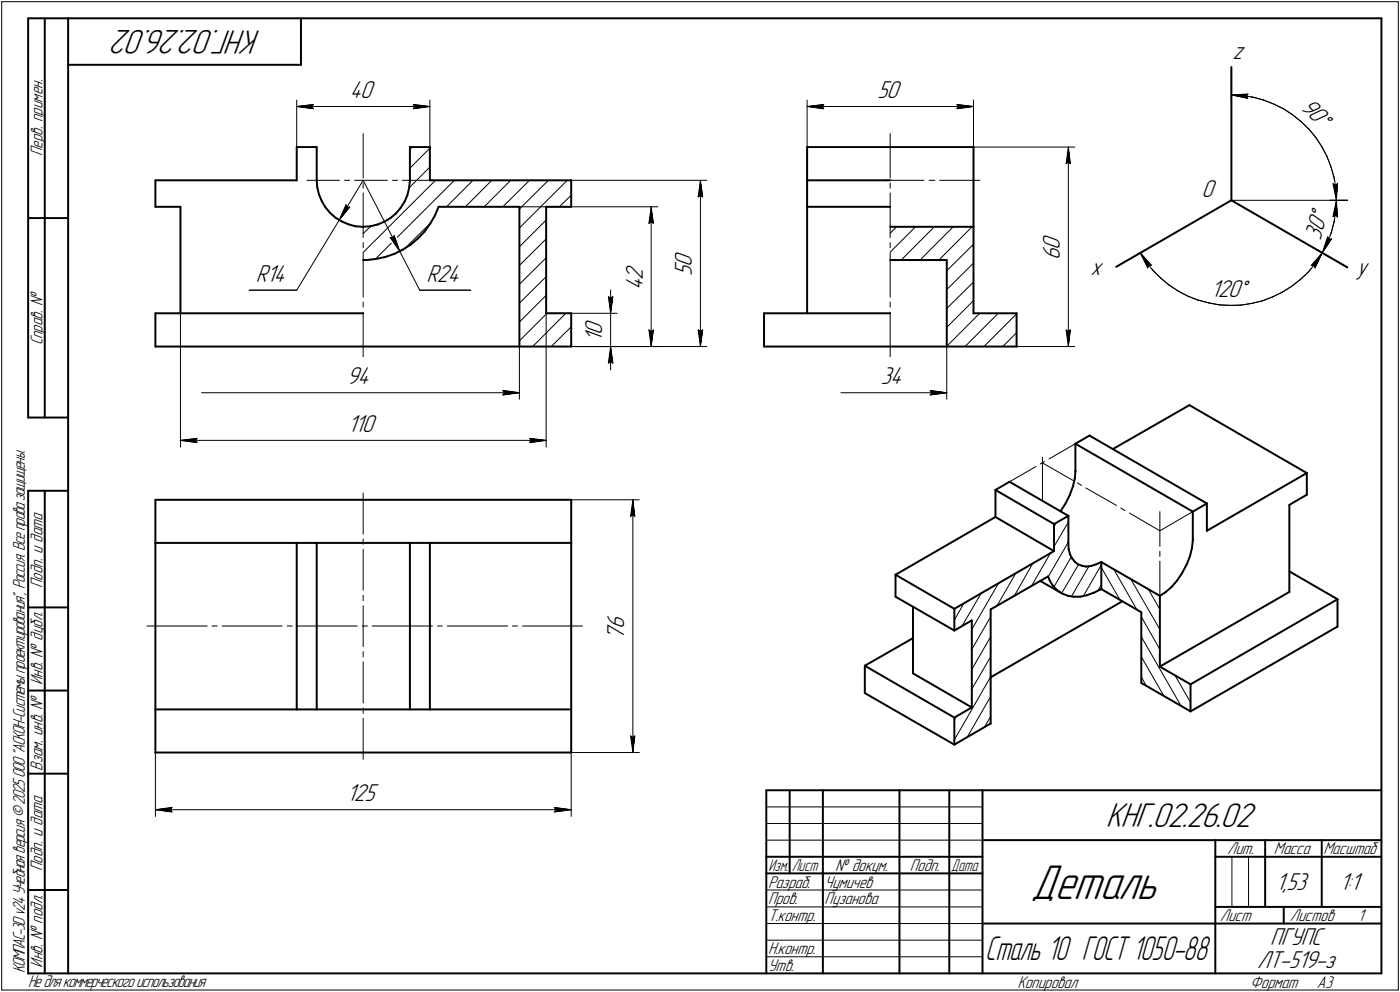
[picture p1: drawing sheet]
<svg xmlns="http://www.w3.org/2000/svg" width="421mm" height="298mm" viewBox="0 0 421 298" stroke-linecap="round" stroke-linejoin="round" font-family="sans-serif">
<defs><g id="words">
<text font-size="15.6" x="310" y="270.1">Деталь</text>
<g font-size="10.9">
<text x="78.4" y="9" transform="rotate(-180 78.4 9)">КНГ.02.26.02</text>
<text x="332.6" y="248.5">КНГ.02.26.02</text>
</g>
<text font-size="10.7" x="296.3" y="288.5">Сталь 10 ГОСТ 1050-88</text>
<g font-size="7.8">
<text x="370.7" y="17.6">z</text>
<text x="105.2" y="29.5">40</text>
<text x="263.9" y="29.5">50</text>
<text x="390.8" y="32.4" transform="rotate(45 390.8 32.4)">90°</text>
<text x="361.3" y="59.2">0</text>
<text x="318.7" y="75.1" transform="rotate(-90 318.7 75.1)">0</text>
<text x="397.1" y="72.5" transform="rotate(-75 397.1 72.5)">30°</text>
<text x="208.1" y="83" transform="rotate(-90 208.1 83)">5</text>
<text x="208.1" y="80.3" transform="rotate(-90 208.1 80.3)">0</text>
<text x="318.7" y="78.2" transform="rotate(-90 318.7 78.2)">6</text>
<text x="328" y="82.7">x</text>
<text x="408" y="82.7">y</text>
<text x="77" y="84.7">R14</text>
<text x="128.3" y="84.7">R24</text>
<text x="193.3" y="87.2" transform="rotate(-90 193.3 87.2)">4</text>
<text x="193.3" y="84.1" transform="rotate(-90 193.3 84.1)">2</text>
<text x="364.1" y="89.3">120°</text>
<text x="181.1" y="100.6" transform="rotate(-90 181.1 100.6)">0</text>
<text x="181.1" y="102.7" transform="rotate(-90 181.1 102.7)">1</text>
<text x="104.3" y="115.5">94</text>
<text x="264.9" y="115.5">34</text>
<text x="104.6" y="129.8">110</text>
<text x="187.8" y="189.1" transform="rotate(-90 187.8 189.1)">6</text>
<text x="187.8" y="192.2" transform="rotate(-90 187.8 192.2)">7</text>
<text x="104.3" y="240.8">125</text>
<text x="383.7" y="267.5">1,53</text>
<text x="402.9" y="267.5">1:1</text>
<text x="382" y="284.1">ПГУПС</text>
<text x="378.1" y="291">ЛТ-519-з</text>
</g>
<g font-size="5.4">
<text x="12.8" y="46.9" transform="rotate(-90 12.8 46.9)">Перв. примен.</text>
<text x="12.8" y="103.8" transform="rotate(-90 12.8 103.8)">Справ. №</text>
<text x="12.8" y="176.7" transform="rotate(-90 12.8 176.7)">Подп. и дата</text>
<text x="12.8" y="205.8" transform="rotate(-90 12.8 205.8)">Инв. № дубл.</text>
<text x="12.8" y="231.6" transform="rotate(-90 12.8 231.6)">Взам. инв. №</text>
<text x="369.1" y="256.8">Лит.</text>
<text x="383.1" y="256.8">Масса</text>
<text x="398" y="256.8">Масштаб</text>
<text x="12.8" y="261.7" transform="rotate(-90 12.8 261.7)">Подп. и дата</text>
<text x="251.2" y="261.8">№ докум.</text>
<text x="273.6" y="261.8">Подп.</text>
<text x="231" y="266.8">Разраб.</text>
<text x="248" y="266.8">Чумичев</text>
<text x="231" y="271.8">Пров.</text>
<text x="248" y="271.8">Пузанова</text>
<text x="231" y="276.8">Т.контр.</text>
<text x="366.9" y="276.8">Лист</text>
<text x="387.9" y="276.8">Листов</text>
<text x="408.4" y="276.8">1</text>
<text x="231" y="286.8">Н.контр.</text>
<text x="7.5" y="292.5" transform="rotate(-90 7.5 292.5)">КОМПАС-3Dv24Учебнаяверсия©2025ООО&quot;АСКОН-Системыпроектирования&quot;, Россия. Всеправазащищены.</text>
<text x="12.8" y="290.8" transform="rotate(-90 12.8 290.8)">Инв. № подл.</text>
<text x="231" y="291.8">Утв.</text>
<text x="8.5" y="296.7">Недлякоммерческогоиспользования</text>
<text x="306" y="296.8">Копировал</text>
<text x="376" y="296.8">Формат</text>
<text x="396" y="296.8">A3</text>
</g>
<g font-size="5.3">
<text x="231.1" y="261.8">Изм.</text>
<text x="238.1" y="261.8">Лист</text>
<text x="286.1" y="261.8">Дата</text>
</g>
</g></defs>
<g fill="none" stroke="#000" stroke-width=".59">
<path d="M8.5 5.5v120zM8.5 5.5h12zM13.5 5.5v120zM20.5 5.5v287zM20.5 5.5h395zM20.5 19.5h70zM90.5 5.5v14zM415.5 5.5v287zM370.3 20.2v40zM46.7 54.2h42.5zM46.7 54.2v7.9zM89.2 44.2v10z"/>
<path d="M89.2 44.2h6zM95.2 54.2l.2 2.1zM95.2 44.2v10zM95.4 56.3l.5 2.1zM95.9 58.4l.9 2.1zM122.5 58.7l-.8 1.9zM123 56.6l-.5 2.1zM123.3 44.2h6zM123.3 54.4l-.3 2.2zM123.3 54.2v.2zM123.3 44.2v10zM129.3 54.2h42.5z"/>
<path d="M129.3 44.2v10zM171.8 54.2v7.9zM242.7 54.2v7.9zM242.7 54.2h25zM242.7 44.2v10zM242.7 44.2h25zM267.7 44.2h25.1zM292.8 54.2v14zM292.8 44.2v10zM8.5 65.5h12zM46.7 62.1h7.6zM54.3 62.1v32z"/>
<path d="M96.8 60.5l1.1 1.8zM97.9 62.3l1.4 1.7zM99.3 64l1.6 1.4zM100.9 65.4l1.9 1.1zM102.8 66.5l1.9 .9zM104.7 67.4l2.1 .6zM106.8 68l2.3 .2zM109.1 68.2h.1zM109.2 78.1h1.1zM109.2 68.2l2.2-.2zM110.3 78.1l2.8-.3zM111.4 68l2.1-.5z"/>
<path d="M113.1 77.8l2.8-.6zM113.5 67.5l2.1-.9zM115.6 66.6l1.8-1.1zM115.9 77.2l2.7-.9zM117.4 65.5l1.6-1.3zM118.6 76.3l2.6-1.3zM120.5 62.5l-1.5 1.7zM121.2 75l2.3-1.5zM121.7 60.6l-1.2 1.9zM123.5 73.5l2.2-1.9zM127.7 69.6l-2 2zM129.4 67.2l-1.7 2.4z"/>
<path d="M130.8 64.8l-1.4 2.4zM131.9 62.1l-1.1 2.7zM131.9 62.1h24.3zM156.2 62.1v42zM164.3 62.1v32zM164.3 62.1h7.5zM242.7 62.1h25zM242.7 62.1v32zM267.7 68.2h25.1zM267.7 78.1h17zM284.7 78.1v26zM292.8 68.2v25.9z"/>
<path d="M370.3 60.2l34.9 20.1zM46.7 94.1v10zM46.7 94.1h62.5zM164.3 94.1h7.5zM171.8 94.1v10zM229.8 94.1v10zM229.8 94.1h37.9zM292.8 94.1h12.9zM305.7 94.1v10zM335.7 80.2l34.6-20zM46.7 104.1h62.5zM109.2 104.1h47z"/>
<path d="M156.2 104.1h15.6zM229.8 104.1h37.9zM267.7 104.1h17zM284.7 104.1h21zM8.5 125.5h12zM323.4 133.3l4.3-2.4zM323.4 133.3v8.3zM323.4 133.3l35.3 20.5zM327.7 130.9l35.3 20.4zM334.7 135l23-13.2zM357.7 121.8l35.3 20.4zM8.5 147.5v145z"/>
<path d="M8.5 147.5h12zM13.5 147.5v145zM46.7 150.2v13zM46.7 150.2h125.1zM171.8 150.2v13zM299.4 147.2l4.2-2.4zM299.4 147.2v8.2zM299.4 155.4l17.6 10.2zM299.4 147.2l17.6 10.3zM303.6 144.8l17.7 10.2zM317 157.5l4.3-2.5zM317 157.5v8.1z"/>
<path d="M320.5 151.3l-1.6 2.4zM321.3 155v8.2zM321.7 148.8l-1.2 2.5zM322.7 146.2l-1 2.6zM323.3 143.8l-.6 2.4zM323.4 141.6l-.1 2.2zM323.4 141.6h.1M358.7 153.8l4.3-2.5zM358.7 153.8v8.2zM363 159.5l30-17.3zM363 151.3v8.2zM387.8 151.7l5.2-3z"/>
<path d="M387.8 151.7v26.2zM393 142.2v6.5zM46.7 163.2h42.5zM46.7 163.2v50zM89.2 163.2h6zM89.2 163.2v50zM95.2 163.2h28.1zM95.2 163.2v50zM123.3 163.2h6zM123.3 163.2v50zM129.3 163.2h42.5zM129.3 163.2v50z"/>
<path d="M171.8 163.2v50zM269.3 172.7v6.6zM269.3 172.7l30.1-17.3zM269.3 172.7l17.7 10.3zM269.3 179.3l17.7 10.2zM312.8 174.6l6.4 3.6zM315.2 173.2l.5 1.3zM315.7 174.5l1 1.5zM316.7 176l1.1 1.3zM317.8 177.3l1.4 .9zM319.2 178.2l.5 .3zM319.7 178.5l1.5 .6z"/>
<path d="M321.2 179.1l1.7 .2zM321.3 163.2l.1 1.8zM321.4 165l.4 1.6zM321.8 166.6l.7 1.3zM322.5 167.9l.8 1zM322.9 179.3h2zM323.3 168.9l.9 .7zM324.2 169.6l1.2 .4zM324.9 179.3l1.9-.4zM325.4 170l1.2 .3zM326.6 170.3l1.5-.2zM326.8 178.9l2.1-.8z"/>
<path d="M328.1 170.1l1.6-.5zM328.9 178.1l2.3-1.1zM329.7 169.6l1.5-.7zM331.2 177l12 7zM331.2 168.9l17.6 10.2zM331.2 168.9v8.1zM348.8 179.1l1.7-1.1zM348.8 179.1v21.2zM350.5 178l1.8-1.6zM354 174.5l-1.7 1.9zM355.5 172.2l-1.5 2.3zM356.9 169.7l-1.4 2.5z"/>
<path d="M357.9 167.1l-1 2.6zM358.5 164.7l-.6 2.4zM358.7 162.5l-.2 2.2zM358.7 162v.5zM387.8 171.7l14.5 8.4zM8.5 182.5h12zM274.6 182.4v20zM287 189.5l5.3-3.1zM287 183l30-17.4zM287 183v6.5zM292.3 186.4v26.2zM297.9 183.1v34.3z"/>
<path d="M297.9 183.1l17.3-9.9zM343.2 184v21.2zM402.3 180.1v8.2zM8.5 207.5h12zM46.7 213.2v12.9zM46.7 213.2h42.5zM89.2 213.2h6zM95.2 213.2h28.1zM123.3 213.2h6zM129.3 213.2h42.5zM171.8 213.2v12.9zM260.1 200.1v8.2z"/>
<path d="M260.1 208.3l26.9 15.5zM260.1 200.1l26.9 15.5zM260.1 200.1l14.5-8.3zM274.6 202.4l17.7 10.2zM287 215.6l5.3-3zM287 215.6v8.2zM297.9 203.5l39.7-22.8zM343.2 205.2l14.9 8.6zM348.8 200.3l39-22.4zM348.8 200.3l9.3 5.4zM358.1 213.8l44.2-25.5zM358.1 205.7l44.2-25.6z"/>
<path d="M358.1 205.7v8.1zM8.5 232.5h12zM46.7 226.1h125.1zM230.5 237.5h185zM230.5 237.5v55zM237.5 237.5v25zM247.5 237.5v55zM270.5 237.5v55zM285.5 237.5v55zM287 223.8l10.9-6.4zM295.5 237.5v55zM230.5 257.5h65z"/>
<path d="M295.5 252.5h120zM365.5 252.5v40zM365.5 257.5h15zM380.5 252.5v20zM380.5 257.5h35zM397.5 252.5v20zM8.5 267.5h12zM230.5 262.5h65zM295.5 277.5h70zM365.5 277.5h50zM365.5 272.5h50zM386.1 272.5v5z"/>
<path d="M8.5 292.5h12zM20.5 292.5h395z"/>
</g>
<g fill="none" stroke="#000" stroke-width=".3">
<path d="M.5 .5v297zM.5 .5h420zM420.5 .5v297zM89.2 30.1v14.1zM89.2 32l5-.6zM89.2 32l5 .7zM89.2 32h40.1zM93.7 32l.5 .7zM94.2 31.4l-.5 .6zM124.3 32.7l5-.7zM124.3 31.4l.4 .6zM124.3 31.4l5 .6z"/>
<path d="M124.7 32l-.4 .7zM129.3 30.1v14.1zM242.7 30.1v32zM242.7 32l5-.6zM242.7 32l5 .7zM242.7 32h50.1zM247.2 32l.5 .7zM247.7 31.4l-.5 .6zM287.8 32.7l5-.7zM287.8 31.4l.5 .6zM287.8 31.4l5 .6zM288.3 32l-.5 .7z"/>
<path d="M292.8 30.1v51.1zM370.3 28.5l3.2 .2zM370.3 20.2v10.4zM370.3 28.5l5-.2zM370.3 28.5l4.9 1zM373.5 28.7l3.4 .5zM374.8 28.9l.4 .6zM375.3 28.3l-.5 .6zM376.9 29.2l3.1 .9zM380 30.1l3 1.1zM383 31.2l3 1.5zM386 32.7l2.7 1.8z"/>
<path d="M388.7 34.5l2.5 2zM391.2 36.5l2.4 2.3zM393.6 38.8l2.1 2.5zM92.3 54.2h9.8zM103.6 54.2h1.6zM106.6 54.2h9.9zM109.2 58v13.4zM109.2 55v1.6zM109.2 40.1v13.4zM109.2 54.2l-7.2 11.9zM109.2 54.2l11 21.3zM118 54.2h1.5z"/>
<path d="M121 54.2h9.9zM123.1 56.4l6.2-6.2zM123.3 44.9l.7-.7zM129.3 44.5l-6 6zM171.8 54.2h40.8zM210 59.2l.7-.5zM210.7 54.2l.6 5zM210.7 58.7l.6 .5zM210.7 54.2l-.7 5zM210.7 54.2v49.9zM265.8 54.2h12.1zM267.7 58v13.4z"/>
<path d="M267.7 55v1.6zM267.7 40.1v13.4zM279.4 54.2h1.8zM282.6 54.2h12.1zM292.8 44.2h30.5zM320.6 49.2l.7-.5zM321.3 44.2l.6 5zM321.3 48.7l.6 .5zM321.3 44.2l-.7 5zM321.3 44.2v59.9zM395.7 41.3l1.8 2.7zM397.5 44l1.5 2.9z"/>
<path d="M399 46.9l1.2 3.1zM400.2 50l1 3.1zM400.9 55.2l1 5zM400.9 55.2l.8 .5zM401.2 53.1l.5 3.2zM401.7 55.7l.6-.6zM401.7 56.3l.2 3.3zM401.9 59.6v.6zM402.3 55.1l-.4 5.1zM102 66.1l-12.8 21.1zM104.1 61.6l-2.1 4.5zM104.1 61.6l.2 .7z"/>
<path d="M104.3 62.3l.9-.1zM105.2 62.2l-3.2 3.9zM109.2 75.9v13.4zM109.2 72.9v1.5zM109.2 75.9l21.8-21.7zM109.2 70.2l2.3-2.2zM112.9 77.9l23.8-23.7zM117.3 71.4l2.9 4.1zM117.3 71.4l.9 .1zM118.5 70.8l-.3 .7zM118.5 70.8l1.7 4.7zM120.2 75.5l6 11.7z"/>
<path d="M121.8 74.6l7.9-7.8zM134.3 62.1l7.9-7.9zM140 62.1l7.9-7.9zM145.6 62.1l8-7.9zM151.2 62.1l8.1-7.9zM156.2 79.8l8.1-8zM156.2 68.5l14.4-14.3zM156.2 62.8l8.7-8.6zM156.2 62.1h41.7zM164.3 66.1l-8.1 8.1zM168.2 62.1l3.6-3.4zM195.2 67.1l.6-.5z"/>
<path d="M195.8 62.1l.7 5zM195.8 66.6l.7 .5zM195.8 62.1l-.6 5zM195.8 62.1v42zM267.7 75.9v13.4zM267.7 72.9v1.5zM267.7 75.8l7.6-7.6zM267.7 70.1l2-1.9zM271 78.1l10-9.9zM276.7 78.1l10-9.9zM282.4 78.1l10-9.9zM342.9 75.9l1.8 2.8z"/>
<path d="M342.9 75.9l3.4 3.9zM342.9 75.9l2.3 4.6zM344.7 78.7l2.1 2.6zM345.4 79.7l.9 .1zM345.4 79.7l-.2 .8zM370.3 60.2h35zM394.4 79.8l.8-.1zM395.2 79.7l.3 .8zM395.5 79.3l-2.1 2.6zM396 75l9.2 5.3zM397.3 76.6l-1.8 2.7zM397.7 75.9l-.4 .7z"/>
<path d="M397.7 75.9l-2.2 4.6zM397.7 75.9l-3.3 3.9zM397.8 75.8l-.1 .1zM399.3 72.9l-1.5 2.9zM399.3 71.2l-1.6 4.7zM399.3 71.2l.4 .8zM399.7 72l.8-.2zM400 60.2h5.3zM400.4 69.8l-1.1 3.1zM400.5 71.8l-2.8 4.1zM400.9 65.1l.8-.4zM401.2 66.6l-.8 3.2z"/>
<path d="M401.7 64.7l.6 .5zM401.7 63.4l-.5 3.2zM401.9 60.2l-.2 3.2zM401.9 60.2l.4 5zM401.9 60.2l-1 4.9zM54.3 94.1v40.3zM74.9 87.2h14.3zM109.2 93.8v13.4zM109.2 90.8v1.5zM126.2 87.2h15.4zM156.2 91.1l8.1-8zM156.2 85.4l8.1-7.9z"/>
<path d="M164.3 88.7l-8.1 8.1zM164.3 94.1h21.3zM164.3 94.1v40.3zM183 89.2l.6 .5zM183 89.2l.6 4.9zM183.6 89.7l.7-.5zM183.6 87.1v7zM183.6 94.1v10zM184.3 89.2l-.7 4.9zM195.2 99.1l.6 5zM195.2 99.1l.6 .6zM195.8 99.7l.7-.6z"/>
<path d="M196.5 99.1l-.7 5zM210 99.1l.7 5zM210 99.1l.7 .6zM210.7 99.7l.6-.6zM211.3 99.1l-.6 5zM267.7 93.8v13.4zM267.7 90.8v1.5zM284.7 92.7l8.1-7.9zM284.7 87l8.1-7.9zM284.7 81.4l8.1-8zM292.8 90.3l-8.1 8.1zM294.6 94.1l-9.9 10z"/>
<path d="M320.6 99.1l.7 5zM320.6 99.1l.7 .6zM321.3 99.7l.6-.6zM321.9 99.1l-.6 5zM335.7 80.2l9-5.2zM346.8 81.3l2.3 2.3zM349.1 83.6l2.5 2.1zM351.6 85.7l2.7 1.8zM354.3 87.5l2.9 1.5zM357.2 89l3.1 1.2zM360.3 90.2l3.2 .8zM363.5 91l3.2 .6z"/>
<path d="M366.7 91.6l3.2 .2zM369.9 91.8l3.3-.1zM373.2 91.7l3.2-.5zM376.4 91.2l3.2-.8zM379.6 90.4l3.1-1.2zM382.7 89.2l3-1.4zM385.7 87.8l2.7-1.7zM388.4 86.1l2.6-2zM391 84.1l2.4-2.2zM60.6 118h95.6zM151.2 118.7l5-.7zM151.2 117.3l.5 .7z"/>
<path d="M151.2 117.3l5 .7zM151.7 118l-.5 .7zM156.2 102.4l8.3-8.3zM156.2 104.1v15.9zM160.2 104.1l10-10zM165.8 104.1l6-5.9zM171.4 104.1l.4-.2zM171.8 104.1h13.8zM171.8 104.1h26.1zM171.8 104.1h40.8zM183 109.1l.6-.5zM183.6 104.1l-.6 5z"/>
<path d="M183.6 108.6l.7 .5zM183.6 104.1l.7 5zM183.6 104.1v7.1zM252.9 118h31.8zM279.7 118.7l5-.7zM279.7 117.3l.5 .7zM279.7 117.3l5 .7zM280.2 118l-.5 .7zM284.7 104.1v15.9zM290.2 104.1l10-10zM295.9 104.1l9.8-9.8zM301.6 104.1l4.1-4.1z"/>
<path d="M305.7 104.1h17.6zM54.3 132.3l5-.6zM54.3 132.3l5 .7zM54.3 132.3h110zM58.8 132.3l.5 .7zM59.3 131.7l-.5 .6zM159.3 133l5-.7zM159.3 131.7l.5 .6zM159.3 131.7l5 .6zM159.8 132.3l-.5 .7zM312.8 139.4l1.3-.7zM313.5 139.1l9.2 5.3z"/>
<path d="M313.5 137.4v13.1zM315.5 137.9l7.9-4.6zM109.2 148.2v12.3zM171.8 150.2h20.5zM189.7 155.2l.6-.5zM190.3 150.2l.6 5zM190.3 154.7l.6 .5zM190.3 150.2l-.6 5zM190.3 150.2v75.9zM303.6 144.8l8-4.6zM317.8 157.1l-.8 1.1zM321.3 156.9l-4.3 7.4z"/>
<path d="M324 145.1l1.3 .8zM326.6 146.6l9.2 5.3zM337.1 152.7l1.2 .7zM339.7 154.2l9.1 5.3zM348.8 153.8v10.4zM348.8 159.5l9.9-5.7zM109.2 162v1.6zM109.2 165.1v12.3zM109.2 178.9v1.6zM295.1 178.3l-5.7 9.7zM300.3 175.3l-8 13.8zM305.5 172.3l-5.7 9.8z"/>
<path d="M310.6 169.2l-5.5 9.9zM315.9 166.3l-5.7 9.8zM321.3 162.9l-6.1 10.5zM322.2 167.4l-5.2 9zM324.4 169.7l-5.1 8.6zM327.5 170.2l-5.3 9zM331.2 175.8l-1.1 1.8zM331.2 169.8l-5.4 9.4zM331.2 176.5l.4 .8zM331.2 170.5l5.6 9.8zM334.9 171l7.1 12.3zM340.1 174.1l8.7 15z"/>
<path d="M345.4 177l3.4 6.1zM348.8 168.7v10.4zM348.8 165.7v1.5zM44.2 188.1h18.1zM63.8 188.1h1.5zM66.8 188.1h18zM86.4 188.1h1.5zM89.4 188.1h18zM109 188.1h1.5zM109.2 182v12.3zM109.2 195.8v1.6zM109.2 198.9v12.3z"/>
<path d="M111.9 188.1h18.1zM131.6 188.1h1.4zM134.5 188.1h18.2zM154.1 188.1h1.5zM157.1 188.1h18.1zM289.9 181.3l-2.9 5.1zM297.9 197.4l-5.6 9.7zM297.9 191.3l-5.6 9.9zM297.9 185.3l-5.6 9.9zM343.2 197.4l6.8 11.7zM343.2 191.3l12 20.8zM343.2 185.3l5.6 9.9z"/>
<path d="M109.2 212.8v1.6zM109.2 215.8v12.4zM287.6 215.3l-.6 1zM297.9 215.3l-1.8 3.2zM297.9 209.3l-7 12.2zM297.9 203.4l-10.9 18.9zM343.2 203.4l1.6 2.8zM353.3 202.9l4.8 8.2zM46.7 226.1v19.3zM171.8 226.1h20.5zM171.8 226.1v19.3zM189.7 221.1l.6 5z"/>
<path d="M189.7 221.1l.6 .6zM190.3 221.7l.6-.6zM190.9 221.1l-.6 5zM46.7 243.3l5-.6zM46.7 243.3l5 .7zM46.7 243.3h125.1zM51.2 243.3l.5 .7zM51.7 242.7l-.5 .6zM166.7 244l5.1-.7zM166.7 242.7l.5 .6zM166.7 242.7l5.1 .6zM167.2 243.3l-.5 .7z"/>
<path d="M230.5 247.5h65zM230.5 252.5h65zM230.5 242.5h65zM370.5 257.5v15zM375.5 257.5v15zM230.5 267.5h65zM230.5 272.5h65zM230.5 277.5h65zM.5 297.5h420zM230.5 282.5h65zM230.5 287.5h65z"/>
</g>
<g fill="#fff" stroke="#fff" stroke-width=".3">
<path d="M175.5 95.6h7.1zM175.5 95.7h7.1zM175.5 95.8h7.1zM175.5 95.8h7.1zM175.5 95.9h7.1zM175.5 96h7.1zM175.5 96.1h7.1zM175.5 96.2h7.1zM175.5 96.3h7.1zM175.5 96.4h7.1zM175.5 96.4h7.1zM175.5 96.5h7.1zM175.5 96.6h7.1zM175.5 96.7h7.1zM175.5 96.8h7.1zM175.5 96.9h7.1zM175.5 96.9h7.1zM175.5 97h7.1zM175.5 97.1h7.1zM175.5 97.2h7.1zM175.5 97.3h7.1zM175.5 97.4h7.1zM175.5 97.5h7.1zM175.5 97.5h7.1zM175.5 97.6h7.1zM175.5 97.7h7.1zM175.5 97.8h7.1zM175.5 97.9h7.1zM175.5 98h7.1zM175.5 98h7.1zM175.5 98.1h7.1zM175.5 98.2h7.1zM175.5 98.3h7.1zM175.5 98.4h7.1zM175.5 98.5h7.1zM175.5 98.6h7.1zM175.5 98.6h7.1zM175.5 98.7h7.1zM175.5 98.8h7.1zM175.5 98.9h7.1zM175.5 99h7.1zM175.5 99.1h7.1zM175.5 99.1h7.1zM175.5 99.2h7.1zM175.5 99.3h7.1zM175.5 99.4h7.1zM175.5 99.5h7.1zM175.5 99.6h7.1zM175.5 99.7h7.1zM175.5 99.7h7.1zM175.5 99.8h7.1zM175.5 99.9h7.1zM175.5 100h7.1zM175.5 100.1h7.1zM175.5 100.2h7.1zM175.5 100.2h7.1zM175.5 100.3h7.1zM175.5 100.4h7.1zM175.5 100.5h7.1zM175.5 100.6h7.1zM175.5 100.7h7.1zM175.5 100.8h7.1zM175.5 100.8h7.1zM175.5 100.9h7.1zM175.5 101h7.1zM175.5 101.1h7.1zM175.5 101.2h7.1zM175.5 101.3h7.1zM175.5 101.3h7.1zM175.5 101.4h7.1zM175.5 101.5h7.1zM175.5 101.6h7.1zM175.5 101.7h7.1zM175.5 101.8h7.1zM175.5 101.9h7.1zM175.5 101.9h7.1zM175.5 102h7.1zM175.5 102.1h7.1zM175.5 102.2h7.1zM175.5 102.3h7.1zM175.5 102.4h7.1zM175.5 102.4h7.1zM175.5 102.5h7.1zM175.5 102.6h7.1z"/>
<path d="M183.6 104.4h.2zM183.6 104.5h.2zM183.5 104.6h.4zM183.5 104.6h.4zM183.4 104.7h.5zM183.4 104.8h.6zM183.4 104.9h.6zM183.3 105h.8zM183.3 105.1h.8zM183.2 105.2h.9zM183.2 105.2h.9zM183.1 105.3h1zM183.1 105.4h1.1zM183.1 105.5h1.1zM183 105.6h1.3zM183 105.7h1.3zM183 105.7h1.4zM183 105.8h1.4zM182.9 105.9h1.5zM182.9 106h1.6zM182.9 106.1h1.6zM182.9 106.2h1.6zM182.9 106.3h1.6zM182.9 106.3h1.6zM182.9 106.4h1.6zM182.9 106.5h1.6zM182.8 106.6h1.7zM182.8 106.7h1.8zM182.8 106.8h1.8zM182.8 106.8h1.8zM182.8 106.9h1.8zM182.8 107h1.8zM182.8 107.1h1.8zM182.7 107.2h1.9zM182.7 107.3h1.9zM182.7 107.4h1.9zM182.7 107.4h2zM182.7 107.5h2zM182.7 107.6h2zM182.7 107.7h2zM182.6 107.8h2.1zM182.6 107.9h2.1zM182.6 107.9h2.1zM182.6 108h2.1zM182.6 108.1h2.1zM182.6 108.2h2.1zM182.6 108.3h2.1zM182.6 108.4h2.1zM182.5 108.5h2.2zM182.5 108.5h2.2zM182.5 108.6h2.2zM182.5 108.7h2.2zM182.5 108.8h2.2zM182.5 108.9h2.2zM182.5 109h2.3zM182.5 109.1h2.3zM182.5 109.1h2.3zM182.5 109.2h2.3zM182.5 109.3h2.3zM182.5 109.4h2.3zM182.5 109.5h2.3zM182.5 109.6h2.3z"/>
<path d="M182.4 88.6h2.4zM182.5 88.7h2.3zM182.5 88.8h2.3zM182.5 88.9h2.3zM182.5 89h2.3zM182.5 89.1h2.3zM182.5 89.2h2.3zM182.5 89.2h2.3zM182.5 89.3h2.3zM182.5 89.4h2.2zM182.5 89.5h2.2zM182.5 89.6h2.2zM182.5 89.7h2.2zM182.5 89.7h2.2zM182.5 89.8h2.2zM182.6 89.9h2.1zM182.6 90h2.1zM182.6 90.1h2.1zM182.6 90.2h2.1zM182.6 90.3h2.1zM182.6 90.3h2.1zM182.6 90.4h2.1zM182.6 90.5h2.1zM182.7 90.6h2zM182.7 90.7h2zM182.7 90.8h2zM182.7 90.8h2zM182.7 90.9h1.9zM182.7 91h1.9zM182.7 91.1h1.9zM182.8 91.2h1.8zM182.8 91.3h1.8zM182.8 91.4h1.8zM182.8 91.4h1.8zM182.8 91.5h1.8zM182.8 91.6h1.8zM182.8 91.7h1.7zM182.9 91.8h1.6zM182.9 91.9h1.6zM182.9 91.9h1.6zM182.9 92h1.6zM182.9 92.1h1.6zM182.9 92.2h1.6zM182.9 92.3h1.6zM182.9 92.4h1.5zM183 92.5h1.4zM183 92.5h1.4zM183 92.6h1.3zM183 92.7h1.3zM183.1 92.8h1.1zM183.1 92.9h1.1zM183.1 93h1zM183.2 93h.9zM183.2 93.1h.9zM183.3 93.2h.8zM183.3 93.3h.8zM183.4 93.4h.6zM183.4 93.5h.6zM183.4 93.6h.5zM183.5 93.6h.4zM183.5 93.7h.4zM183.6 93.8h.2zM183.6 93.9h.2z"/>
<path d="M187.7 79.1h7.1zM187.7 79.2h7.1zM187.7 79.2h7.1zM187.7 79.3h7.1zM187.7 79.4h7.1zM187.7 79.5h7.1zM187.7 79.6h7.1zM187.7 79.7h7.1zM187.7 79.8h7.1zM187.7 79.8h7.1zM187.7 79.9h7.1zM187.7 80h7.1zM187.7 80.1h7.1zM187.7 80.2h7.1zM187.7 80.3h7.1zM187.7 80.3h7.1zM187.7 80.4h7.1zM187.7 80.5h7.1zM187.7 80.6h7.1zM187.7 80.7h7.1zM187.7 80.8h7.1zM187.7 80.9h7.1zM187.7 80.9h7.1zM187.7 81h7.1zM187.7 81.1h7.1zM187.7 81.2h7.1zM187.7 81.3h7.1zM187.7 81.4h7.1zM187.7 81.4h7.1zM187.7 81.5h7.1zM187.7 81.6h7.1zM187.7 81.7h7.1zM187.7 81.8h7.1zM187.7 81.9h7.1zM187.7 82h7.1zM187.7 82h7.1zM187.7 82.1h7.1zM187.7 82.2h7.1zM187.7 82.3h7.1zM187.7 82.4h7.1zM187.7 82.5h7.1zM187.7 82.5h7.1zM187.7 82.6h7.1zM187.7 82.7h7.1zM187.7 82.8h7.1zM187.7 82.9h7.1zM187.7 83h7.1zM187.7 83.1h7.1zM187.7 83.1h7.1zM187.7 83.2h7.1zM187.7 83.3h7.1zM187.7 83.4h7.1zM187.7 83.5h7.1zM187.7 83.6h7.1zM187.7 83.7h7.1zM187.7 83.7h7.1zM187.7 83.8h7.1zM187.7 83.9h7.1zM187.7 84h7.1zM187.7 84.1h7.1zM187.7 84.2h7.1zM187.7 84.2h7.1zM187.7 84.3h7.1zM187.7 84.4h7.1zM187.7 84.5h7.1zM187.7 84.6h7.1zM187.7 84.7h7.1zM187.7 84.8h7.1zM187.7 84.8h7.1zM187.7 84.9h7.1zM187.7 85h7.1zM187.7 85.1h7.1zM187.7 85.2h7.1zM187.7 85.3h7.1zM187.7 85.3h7.1zM187.7 85.4h7.1zM187.7 85.5h7.1zM187.7 85.6h7.1zM187.7 85.7h7.1zM187.7 85.8h7.1zM187.7 85.9h7.1zM187.7 85.9h7.1zM187.7 86h7.1zM187.7 86.1h7.1zM187.7 86.2h7.1zM187.7 86.3h7.1zM187.7 86.4h7.1zM187.7 86.4h7.1zM187.7 86.5h7.1zM187.7 86.6h7.1zM187.7 86.7h7.1zM187.7 86.8h7.1zM187.7 86.9h7.1zM187.7 87h7.1zM187.7 87h7.1zM187.7 87.1h7.1z"/>
<path d="M194.6 98.6h2.4zM194.6 98.7h2.4zM194.6 98.8h2.4zM194.6 98.9h2.4zM194.6 99h2.4zM194.6 99.1h2.4zM194.6 99.1h2.4zM194.6 99.2h2.4zM194.7 99.3h2.3zM194.7 99.4h2.2zM194.7 99.5h2.2zM194.7 99.6h2.2zM194.7 99.7h2.2zM194.7 99.7h2.2zM194.7 99.8h2.2zM194.8 99.9h2.1zM194.8 100h2.1zM194.8 100.1h2.1zM194.8 100.2h2zM194.8 100.2h2zM194.8 100.3h2zM194.8 100.4h2zM194.8 100.5h2zM194.9 100.6h1.9zM194.9 100.7h1.9zM194.9 100.8h1.9zM194.9 100.8h1.9zM194.9 100.9h1.9zM194.9 101h1.9zM194.9 101.1h1.9zM195 101.2h1.8zM195 101.3h1.8zM195 101.3h1.8zM195 101.4h1.8zM195 101.5h1.8zM195 101.6h1.8zM195 101.7h1.7zM195.1 101.8h1.6zM195.1 101.9h1.6zM195.1 101.9h1.6zM195.1 102h1.6zM195.1 102.1h1.6zM195.1 102.2h1.6zM195.1 102.3h1.6zM195.1 102.4h1.5zM195.2 102.4h1.4zM195.2 102.5h1.4zM195.2 102.6h1.3zM195.2 102.7h1.3zM195.3 102.8h1.1zM195.3 102.9h1.1zM195.3 103h1zM195.4 103h.9zM195.4 103.1h.9zM195.5 103.2h.8zM195.5 103.3h.8zM195.6 103.4h.6zM195.6 103.5h.6zM195.6 103.5h.5zM195.7 103.6h.4zM195.7 103.7h.4zM195.7 103.8h.3zM195.7 103.9h.3z"/>
<path d="M195.7 62.4h.3zM195.7 62.5h.3zM195.7 62.6h.4zM195.7 62.7h.4zM195.6 62.7h.5zM195.6 62.8h.6zM195.6 62.9h.6zM195.5 63h.8zM195.5 63.1h.8zM195.4 63.2h.9zM195.4 63.2h.9zM195.3 63.3h1zM195.3 63.4h1.1zM195.3 63.5h1.1zM195.2 63.6h1.3zM195.2 63.7h1.3zM195.2 63.8h1.4zM195.2 63.8h1.4zM195.1 63.9h1.5zM195.1 64h1.6zM195.1 64.1h1.6zM195.1 64.2h1.6zM195.1 64.3h1.6zM195.1 64.3h1.6zM195.1 64.4h1.6zM195.1 64.5h1.6zM195 64.6h1.7zM195 64.7h1.8zM195 64.8h1.8zM195 64.9h1.8zM195 64.9h1.8zM195 65h1.8zM195 65.1h1.8zM194.9 65.2h1.9zM194.9 65.3h1.9zM194.9 65.4h1.9zM194.9 65.4h1.9zM194.9 65.5h1.9zM194.9 65.6h1.9zM194.9 65.7h1.9zM194.8 65.8h2zM194.8 65.9h2zM194.8 66h2zM194.8 66h2zM194.8 66.1h2zM194.8 66.2h2.1zM194.8 66.3h2.1zM194.8 66.4h2.1zM194.7 66.5h2.2zM194.7 66.5h2.2zM194.7 66.6h2.2zM194.7 66.7h2.2zM194.7 66.8h2.2zM194.7 66.9h2.2zM194.7 67h2.3zM194.6 67.1h2.4zM194.6 67.1h2.4zM194.6 67.2h2.4zM194.6 67.3h2.4zM194.6 67.4h2.4zM194.6 67.5h2.4zM194.6 67.6h2.4z"/>
<path d="M105.2 23.9h8.2zM105.2 24h8.2zM105.2 24h8.2zM105.2 24.1h8.2zM105.2 24.2h8.2zM105.2 24.3h8.2zM105.2 24.4h8.2zM105.2 24.5h8.2zM105.2 24.6h8.2zM105.2 24.6h8.2zM105.2 24.7h8.2zM105.2 24.8h8.2zM105.2 24.9h8.2zM105.2 25h8.2zM105.2 25.1h8.2zM105.2 25.1h8.2zM105.2 25.2h8.2zM105.2 25.3h8.2zM105.2 25.4h8.2zM105.2 25.5h8.2zM105.2 25.6h8.2zM105.2 25.7h8.2zM105.2 25.7h8.2zM105.2 25.8h8.2zM105.2 25.9h8.2zM105.2 26h8.2zM105.2 26.1h8.2zM105.2 26.2h8.2zM105.2 26.2h8.2zM105.2 26.3h8.2zM105.2 26.4h8.2zM105.2 26.5h8.2zM105.2 26.6h8.2zM105.2 26.7h8.2zM105.2 26.8h8.2zM105.2 26.8h8.2zM105.2 26.9h8.2zM105.2 27h8.2zM105.2 27.1h8.2zM105.2 27.2h8.2zM105.2 27.3h8.2zM105.2 27.3h8.2zM105.2 27.4h8.2zM105.2 27.5h8.2zM105.2 27.6h8.2zM105.2 27.7h8.2zM105.2 27.8h8.2zM105.2 27.9h8.2zM105.2 27.9h8.2zM105.2 28h8.2zM105.2 28.1h8.2zM105.2 28.2h8.2zM105.2 28.3h8.2zM105.2 28.4h8.2zM105.2 28.4h8.2zM105.2 28.5h8.2zM105.2 28.6h8.2zM105.2 28.7h8.2zM105.2 28.8h8.2zM105.2 28.9h8.2zM105.2 29h8.2zM105.2 29h8.2zM105.2 29.1h8.2zM105.2 29.2h8.2zM105.2 29.3h8.2zM105.2 29.4h8.2zM105.2 29.5h8.2zM105.2 29.5h8.2zM105.2 29.6h8.2zM105.2 29.7h8.2zM105.2 29.8h8.2zM105.2 29.9h8.2zM105.2 30h8.2zM105.2 30.1h8.2zM105.2 30.1h8.2zM105.2 30.2h8.2zM105.2 30.3h8.2zM105.2 30.4h8.2zM105.2 30.5h8.2zM105.2 30.6h8.2zM105.2 30.6h8.2zM105.2 30.7h8.2zM105.2 30.8h8.2zM105.2 30.9h8.2z"/>
<path d="M94.1 30.9h.6zM93.6 31h1.1zM92.9 31.1h1.8zM92.3 31.2h2.4zM91.7 31.2h3zM91 31.3h3.7zM90.8 31.4h3.9zM90.6 31.5h4.1zM90.4 31.6h4.3zM90.2 31.7h4.5zM89.9 31.7h4.8zM89.7 31.8h5zM89.5 31.9h5.2zM89.2 32h5.5zM89.5 32.1h5.2zM89.7 32.2h5zM89.8 32.3h4.9zM90.1 32.3h4.6zM90.3 32.4h4.4zM90.4 32.5h4.3zM90.7 32.6h4zM90.8 32.7h3.9zM91 32.8h3.7zM91.7 32.9h3zM92.3 32.9h2.4zM92.9 33h1.8zM93.6 33.1h1.1zM94.1 33.2h.6z"/>
<path d="M123.8 30.9h.7zM123.8 31h1.3zM123.8 31.1h1.8zM123.8 31.2h2.4zM123.8 31.2h3zM123.8 31.3h3.6zM123.8 31.4h3.9zM123.8 31.5h4.1zM123.8 31.6h4.4zM123.8 31.7h4.6zM123.8 31.7h4.8zM123.8 31.8h5.1zM123.8 31.9h5.3zM123.8 32h5.5zM123.8 32.1h5.3zM123.8 32.2h5.1zM123.8 32.3h4.9zM123.8 32.3h4.7zM123.8 32.4h4.5zM123.8 32.5h4.3zM123.8 32.6h4zM123.8 32.7h3.9zM123.8 32.8h3.6zM123.8 32.9h3zM123.8 32.9h2.4zM123.8 33h1.8zM123.8 33.1h1.3zM123.8 33.2h.7z"/>
<path d="M104.3 109.9h8.2zM104.3 110h8.2zM104.3 110.1h8.2zM104.3 110.2h8.2zM104.3 110.2h8.2zM104.3 110.3h8.2zM104.3 110.4h8.2zM104.3 110.5h8.2zM104.3 110.6h8.2zM104.3 110.7h8.2zM104.3 110.7h8.2zM104.3 110.8h8.2zM104.3 110.9h8.2zM104.3 111h8.2zM104.3 111.1h8.2zM104.3 111.2h8.2zM104.3 111.3h8.2zM104.3 111.3h8.2zM104.3 111.4h8.2zM104.3 111.5h8.2zM104.3 111.6h8.2zM104.3 111.7h8.2zM104.3 111.8h8.2zM104.3 111.8h8.2zM104.3 111.9h8.2zM104.3 112h8.2zM104.3 112.1h8.2zM104.3 112.2h8.2zM104.3 112.3h8.2zM104.3 112.4h8.2zM104.3 112.4h8.2zM104.3 112.5h8.2zM104.3 112.6h8.2zM104.3 112.7h8.2zM104.3 112.8h8.2zM104.3 112.9h8.2zM104.3 112.9h8.2zM104.3 113h8.2zM104.3 113.1h8.2zM104.3 113.2h8.2zM104.3 113.3h8.2zM104.3 113.4h8.2zM104.3 113.5h8.2zM104.3 113.5h8.2zM104.3 113.6h8.2zM104.3 113.7h8.2zM104.3 113.8h8.2zM104.3 113.9h8.2zM104.3 114h8.2zM104.3 114h8.2zM104.3 114.1h8.2zM104.3 114.2h8.2zM104.3 114.3h8.2zM104.3 114.4h8.2zM104.3 114.5h8.2zM104.3 114.6h8.2zM104.3 114.6h8.2zM104.3 114.7h8.2zM104.3 114.8h8.2zM104.3 114.9h8.2zM104.3 115h8.2zM104.3 115.1h8.2zM104.3 115.1h8.2zM104.3 115.2h8.2zM104.3 115.3h8.2zM104.3 115.4h8.2zM104.3 115.5h8.2zM104.3 115.6h8.2zM104.3 115.7h8.2zM104.3 115.7h8.2zM104.3 115.8h8.2zM104.3 115.9h8.2zM104.3 116h8.2zM104.3 116.1h8.2zM104.3 116.2h8.2zM104.3 116.2h8.2zM104.3 116.3h8.2zM104.3 116.4h8.2zM104.3 116.5h8.2zM104.3 116.6h8.2zM104.3 116.7h8.2zM104.3 116.8h8.2zM104.3 116.8h8.2zM104.3 116.9h8.2z"/>
<path d="M150.8 116.8h.7zM150.8 116.9h1.3zM150.8 117h1.9zM150.8 117.1h2.4zM150.8 117.2h3zM150.8 117.3h3.6zM150.8 117.3h3.9zM150.8 117.4h4.1zM150.8 117.5h4.2zM150.8 117.6h4.5zM150.8 117.7h4.6zM150.8 117.8h4.8zM150.8 117.9h5.1zM150.8 117.9h5.2zM150.8 118h5.4zM150.8 118.1h5.2zM150.8 118.2h5.1zM150.8 118.3h4.8zM150.8 118.4h4.6zM150.8 118.4h4.5zM150.8 118.5h4.2zM150.8 118.6h4.1zM150.8 118.7h3.9zM150.8 118.8h3.6zM150.8 118.9h3zM150.8 119h2.2zM150.8 119h1.5zM150.8 119.1h.8z"/>
<path d="M104.6 124.2h9.3zM104.6 124.3h9.3zM104.6 124.4h9.3zM104.6 124.5h9.3zM104.6 124.5h9.3zM104.6 124.6h9.3zM104.6 124.7h9.3zM104.6 124.8h9.3zM104.6 124.9h9.3zM104.6 125h9.3zM104.6 125.1h9.3zM104.6 125.1h9.3zM104.6 125.2h9.3zM104.6 125.3h9.3zM104.6 125.4h9.3zM104.6 125.5h9.3zM104.6 125.6h9.3zM104.6 125.6h9.3zM104.6 125.7h9.3zM104.6 125.8h9.3zM104.6 125.9h9.3zM104.6 126h9.3zM104.6 126.1h9.3zM104.6 126.2h9.3zM104.6 126.2h9.3zM104.6 126.3h9.3zM104.6 126.4h9.3zM104.6 126.5h9.3zM104.6 126.6h9.3zM104.6 126.7h9.3zM104.6 126.7h9.3zM104.6 126.8h9.3zM104.6 126.9h9.3zM104.6 127h9.3zM104.6 127.1h9.3zM104.6 127.2h9.3zM104.6 127.3h9.3zM104.6 127.3h9.3zM104.6 127.4h9.3zM104.6 127.5h9.3zM104.6 127.6h9.3zM104.6 127.7h9.3zM104.6 127.8h9.3zM104.6 127.8h9.3zM104.6 127.9h9.3zM104.6 128h9.3zM104.6 128.1h9.3zM104.6 128.2h9.3zM104.6 128.3h9.3zM104.6 128.4h9.3zM104.6 128.4h9.3zM104.6 128.5h9.3zM104.6 128.6h9.3zM104.6 128.7h9.3zM104.6 128.8h9.3zM104.6 128.9h9.3zM104.6 128.9h9.3zM104.6 129h9.3zM104.6 129.1h9.3zM104.6 129.2h9.3zM104.6 129.3h9.3zM104.6 129.4h9.3zM104.6 129.5h9.3zM104.6 129.5h9.3zM104.6 129.6h9.3zM104.6 129.7h9.3zM104.6 129.8h9.3zM104.6 129.9h9.3zM104.6 130h9.3zM104.6 130h9.3zM104.6 130.1h9.3zM104.6 130.2h9.3zM104.6 130.3h9.3zM104.6 130.4h9.3zM104.6 130.5h9.3zM104.6 130.6h9.3zM104.6 130.6h9.3zM104.6 130.7h9.3zM104.6 130.8h9.3zM104.6 130.9h9.3zM104.6 131h9.3zM104.6 131.1h9.3zM104.6 131.1h9.3zM104.6 131.2h9.3z"/>
<path d="M158.7 131.2h.7zM158.7 131.3h1.3zM158.7 131.4h1.9zM158.7 131.5h2.6zM158.7 131.6h3.2zM158.7 131.7h3.8zM158.7 131.7h4zM158.7 131.8h4.3zM158.7 131.9h4.5zM158.7 132h4.7zM158.7 132.1h5zM158.7 132.2h5.1zM158.7 132.2h5.4zM158.7 132.3h5.6zM158.7 132.4h5.4zM158.7 132.5h5.2zM158.7 132.6h5zM158.7 132.7h4.8zM158.7 132.8h4.6zM158.7 132.8h4.4zM158.7 132.9h4.2zM158.7 133h4zM158.7 133.1h3.8zM158.7 133.2h3.2zM158.7 133.3h2.6zM158.7 133.3h1.9zM158.7 133.4h1.3zM158.7 133.5h.7z"/>
<path d="M59.2 131.2h.6zM58.6 131.3h1.2zM57.9 131.4h1.9zM57.3 131.5h2.5zM56.7 131.6h3.1zM56 131.7h3.8zM55.9 131.7h3.9zM55.6 131.8h4.2zM55.5 131.9h4.3zM55.2 132h4.6zM54.9 132.1h4.9zM54.8 132.2h5zM54.5 132.2h5.3zM54.3 132.3h5.5zM54.5 132.4h5.3zM54.7 132.5h5.1zM54.9 132.6h4.9zM55.1 132.7h4.7zM55.3 132.8h4.5zM55.5 132.8h4.3zM55.7 132.9h4.1zM55.9 133h3.9zM56 133.1h3.8zM56.7 133.2h3.1zM57.3 133.3h2.5zM57.9 133.3h1.9zM58.6 133.4h1.2zM59.2 133.5h.6z"/>
<path d="M103.8 60.9h.2zM103.8 61h.3zM103.7 61h.5zM103.7 61.1h.6zM103.6 61.2h.9zM103.6 61.3h1zM103.5 61.4h1.2zM103.5 61.5h1.3zM103.5 61.6h1.5zM103.5 61.6h1.7zM103.5 61.7h1.8zM103.4 61.8h2.1zM103.4 61.9h2.3zM103.3 62h2.5zM103.3 62.1h2.6zM103.2 62.1h2.7zM103.2 62.2h2.6zM103.2 62.3h2.5zM103.1 62.4h2.6zM103.1 62.5h2.5zM103 62.6h2.6zM103 62.7h2.5zM103 62.7h2.4zM103 62.8h2.3zM103 62.9h2.2zM102.9 63h2.3zM102.9 63.1h2.3zM102.8 63.2h2.3zM102.8 63.2h2.2zM102.7 63.3h2.2zM102.7 63.4h2.2zM102.6 63.5h2.2zM102.6 63.6h2.1zM102.6 63.7h2zM102.5 63.8h2.1zM102.5 63.8h2.1zM102.4 63.9h2.1zM102.4 64h2zM102.4 64.1h1.9zM102.4 64.2h1.8zM102.3 64.3h1.9zM102.3 64.3h1.8zM102.3 64.4h1.8zM102.3 64.5h1.7zM102.3 64.6h1.6zM102.3 64.7h1.6zM102.3 64.8h1.5zM102.3 64.9h1.4zM102.2 64.9h1.4zM102.2 65h1.3zM102.2 65.1h1.3zM102.2 65.2h1.2zM102.2 65.3h1zM102.2 65.4h.9zM102.2 65.4h.8zM102.1 65.5h.8zM102.1 65.6h.7zM102.1 65.7h.5zM102.1 65.8h.4zM102.1 65.9h.3zM102.1 66h.2z"/>
<path d="M77 79.1h10.3zM77 79.2h10.3zM77 79.2h10.3zM77 79.3h10.3zM77 79.4h10.3zM77 79.5h10.3zM77 79.6h10.3zM77 79.7h10.3zM77 79.8h10.3zM77 79.8h10.3zM77 79.9h10.3zM77 80h10.3zM77 80.1h10.3zM77 80.2h10.3zM77 80.3h10.3zM77 80.3h10.3zM77 80.4h10.3zM77 80.5h10.3zM77 80.6h10.3zM77 80.7h10.3zM77 80.8h10.3zM77 80.9h10.3zM77 80.9h10.3zM77 81h10.3zM77 81.1h10.3zM77 81.2h10.3zM77 81.3h10.3zM77 81.4h10.3zM77 81.4h10.3zM77 81.5h10.3zM77 81.6h10.3zM77 81.7h10.3zM77 81.8h10.3zM77 81.9h10.3zM77 82h10.3zM77 82h10.3zM77 82.1h10.3zM77 82.2h10.3zM77 82.3h10.3zM77 82.4h10.3zM77 82.5h10.3zM77 82.5h10.3zM77 82.6h10.3zM77 82.7h10.3zM77 82.8h10.3zM77 82.9h10.3zM77 83h10.3zM77 83.1h10.3zM77 83.1h10.3zM77 83.2h10.3zM77 83.3h10.3zM77 83.4h10.3zM77 83.5h10.3zM77 83.6h10.3zM77 83.7h10.3zM77 83.7h10.3zM77 83.8h10.3zM77 83.9h10.3zM77 84h10.3zM77 84.1h10.3zM77 84.2h10.3zM77 84.2h10.3zM77 84.3h10.3zM77 84.4h10.3zM77 84.5h10.3zM77 84.6h10.3zM77 84.7h10.3zM77 84.8h10.3zM77 84.8h10.3zM77 84.9h10.3zM77 85h10.3zM77 85.1h10.3zM77 85.2h10.3zM77 85.3h10.3zM77 85.3h10.3zM77 85.4h10.3zM77 85.5h10.3zM77 85.6h10.3zM77 85.7h10.3zM77 85.8h10.3zM77 85.9h10.3zM77 85.9h10.3zM77 86h10.3zM77 86.1h10.3zM77 86.2h10.3z"/>
<path d="M118.7 70.1h.2zM118.5 70.2h.4zM118.4 70.3h.6zM118.2 70.4h.8zM118 70.4h1zM117.9 70.5h1.1zM117.7 70.6h1.3zM117.6 70.7h1.4zM117.4 70.8h1.7zM117.3 70.9h1.8zM117.1 71h2zM116.9 71h2.3zM116.8 71.1h2.4zM116.6 71.2h2.6zM116.7 71.3h2.6zM116.8 71.4h2.5zM116.8 71.5h2.6zM116.8 71.5h2.6zM116.9 71.6h2.5zM117 71.7h2.5zM117.1 71.8h2.4zM117.1 71.9h2.4zM117.2 72h2.3zM117.3 72.1h2.2zM117.3 72.1h2.2zM117.3 72.2h2.3zM117.4 72.3h2.2zM117.5 72.4h2.1zM117.5 72.5h2.2zM117.6 72.6h2.1zM117.7 72.6h2.1zM117.7 72.7h2.1zM117.8 72.8h2zM117.9 72.9h2zM117.9 73h2zM117.9 73.1h2zM118 73.2h2zM118.1 73.2h1.9zM118.2 73.3h1.8zM118.2 73.4h1.9zM118.3 73.5h1.8zM118.4 73.6h1.7zM118.4 73.7h1.7zM118.4 73.7h1.7zM118.5 73.8h1.6zM118.6 73.9h1.5zM118.6 74h1.5zM118.7 74.1h1.4zM118.8 74.2h1.3zM118.8 74.3h1.3zM119 74.3h1.1zM119 74.4h1.1zM119.1 74.5h1zM119.2 74.6h1zM119.3 74.7h.9zM119.4 74.8h.8zM119.5 74.8h.7zM119.6 74.9h.6zM119.7 75h.5zM119.8 75.1h.4zM119.9 75.2h.3zM120 75.3h.2zM120.1 75.4h.1z"/>
<path d="M128.3 79.1h11.3zM128.3 79.2h11.3zM128.3 79.2h11.3zM128.3 79.3h11.3zM128.3 79.4h11.3zM128.3 79.5h11.3zM128.3 79.6h11.3zM128.3 79.7h11.3zM128.3 79.8h11.3zM128.3 79.8h11.3zM128.3 79.9h11.3zM128.3 80h11.3zM128.3 80.1h11.3zM128.3 80.2h11.3zM128.3 80.3h11.3zM128.3 80.3h11.3zM128.3 80.4h11.3zM128.3 80.5h11.3zM128.3 80.6h11.3zM128.3 80.7h11.3zM128.3 80.8h11.3zM128.3 80.9h11.3zM128.3 80.9h11.3zM128.3 81h11.3zM128.3 81.1h11.3zM128.3 81.2h11.3zM128.3 81.3h11.3zM128.3 81.4h11.3zM128.3 81.4h11.3zM128.3 81.5h11.3zM128.3 81.6h11.3zM128.3 81.7h11.3zM128.3 81.8h11.3zM128.3 81.9h11.3zM128.3 82h11.3zM128.3 82h11.3zM128.3 82.1h11.3zM128.3 82.2h11.3zM128.3 82.3h11.3zM128.3 82.4h11.3zM128.3 82.5h11.3zM128.3 82.5h11.3zM128.3 82.6h11.3zM128.3 82.7h11.3zM128.3 82.8h11.3zM128.3 82.9h11.3zM128.3 83h11.3zM128.3 83.1h11.3zM128.3 83.1h11.3zM128.3 83.2h11.3zM128.3 83.3h11.3zM128.3 83.4h11.3zM128.3 83.5h11.3zM128.3 83.6h11.3zM128.3 83.7h11.3zM128.3 83.7h11.3zM128.3 83.8h11.3zM128.3 83.9h11.3zM128.3 84h11.3zM128.3 84.1h11.3zM128.3 84.2h11.3zM128.3 84.2h11.3zM128.3 84.3h11.3zM128.3 84.4h11.3zM128.3 84.5h11.3zM128.3 84.6h11.3zM128.3 84.7h11.3zM128.3 84.8h11.3zM128.3 84.8h11.3zM128.3 84.9h11.3zM128.3 85h11.3zM128.3 85.1h11.3zM128.3 85.2h11.3zM128.3 85.3h11.3zM128.3 85.3h11.3zM128.3 85.4h11.3zM128.3 85.5h11.3zM128.3 85.6h11.3zM128.3 85.7h11.3zM128.3 85.8h11.3zM128.3 85.9h11.3zM128.3 85.9h11.3zM128.3 86h11.3zM128.3 86.1h11.3zM128.3 86.2h11.3z"/>
<path d="M202.5 75.3h7.1zM202.5 75.4h7.1zM202.5 75.4h7.1zM202.5 75.5h7.1zM202.5 75.6h7.1zM202.5 75.7h7.1zM202.5 75.8h7.1zM202.5 75.9h7.1zM202.5 75.9h7.1zM202.5 76h7.1zM202.5 76.1h7.1zM202.5 76.2h7.1zM202.5 76.3h7.1zM202.5 76.4h7.1zM202.5 76.5h7.1zM202.5 76.5h7.1zM202.5 76.6h7.1zM202.5 76.7h7.1zM202.5 76.8h7.1zM202.5 76.9h7.1zM202.5 77h7.1zM202.5 77h7.1zM202.5 77.1h7.1zM202.5 77.2h7.1zM202.5 77.3h7.1zM202.5 77.4h7.1zM202.5 77.5h7.1zM202.5 77.6h7.1zM202.5 77.6h7.1zM202.5 77.7h7.1zM202.5 77.8h7.1zM202.5 77.9h7.1zM202.5 78h7.1zM202.5 78.1h7.1zM202.5 78.1h7.1zM202.5 78.2h7.1zM202.5 78.3h7.1zM202.5 78.4h7.1zM202.5 78.5h7.1zM202.5 78.6h7.1zM202.5 78.7h7.1zM202.5 78.7h7.1zM202.5 78.8h7.1zM202.5 78.9h7.1zM202.5 79h7.1zM202.5 79.1h7.1zM202.5 79.2h7.1zM202.5 79.2h7.1zM202.5 79.3h7.1zM202.5 79.4h7.1zM202.5 79.5h7.1zM202.5 79.6h7.1zM202.5 79.7h7.1zM202.5 79.8h7.1zM202.5 79.8h7.1zM202.5 79.9h7.1zM202.5 80h7.1zM202.5 80.1h7.1zM202.5 80.2h7.1zM202.5 80.3h7.1zM202.5 80.3h7.1zM202.5 80.4h7.1zM202.5 80.5h7.1zM202.5 80.6h7.1zM202.5 80.7h7.1zM202.5 80.8h7.1zM202.5 80.9h7.1zM202.5 80.9h7.1zM202.5 81h7.1zM202.5 81.1h7.1zM202.5 81.2h7.1zM202.5 81.3h7.1zM202.5 81.4h7.1zM202.5 81.4h7.1zM202.5 81.5h7.1zM202.5 81.6h7.1zM202.5 81.7h7.1zM202.5 81.8h7.1zM202.5 81.9h7.1zM202.5 82h7.1zM202.5 82h7.1zM202.5 82.1h7.1zM202.5 82.2h7.1zM202.5 82.3h7.1zM202.5 82.4h7.1zM202.5 82.5h7.1zM202.5 82.5h7.1zM202.5 82.6h7.1zM202.5 82.7h7.1zM202.5 82.8h7.1zM202.5 82.9h7.1zM202.5 83h7.1z"/>
<path d="M209.4 98.6h2.4zM209.5 98.7h2.3zM209.5 98.8h2.3zM209.5 98.9h2.3zM209.5 99h2.3zM209.5 99.1h2.3zM209.5 99.1h2.3zM209.5 99.2h2.3zM209.5 99.3h2.3zM209.5 99.4h2.3zM209.5 99.5h2.3zM209.5 99.6h2.3zM209.5 99.7h2.3zM209.5 99.7h2.3zM209.5 99.8h2.3zM209.6 99.9h2.2zM209.6 100h2.2zM209.6 100.1h2.2zM209.6 100.2h2.1zM209.6 100.2h2.1zM209.6 100.3h2.1zM209.6 100.4h2.1zM209.6 100.5h2.1zM209.7 100.6h2zM209.7 100.7h2zM209.7 100.8h2zM209.7 100.8h2zM209.7 100.9h1.9zM209.7 101h1.9zM209.7 101.1h1.9zM209.8 101.2h1.8zM209.8 101.3h1.8zM209.8 101.3h1.8zM209.8 101.4h1.8zM209.8 101.5h1.8zM209.8 101.6h1.8zM209.8 101.7h1.7zM209.9 101.8h1.6zM209.9 101.9h1.6zM209.9 101.9h1.6zM209.9 102h1.6zM209.9 102.1h1.6zM209.9 102.2h1.6zM209.9 102.3h1.6zM209.9 102.4h1.5zM210 102.4h1.4zM210 102.5h1.4zM210.1 102.6h1.2zM210.1 102.7h1.2zM210.1 102.8h1.1zM210.1 102.9h1.1zM210.1 103h1.1zM210.2 103h1zM210.2 103.1h1zM210.3 103.2h.8zM210.3 103.3h.8zM210.4 103.4h.6zM210.4 103.5h.6zM210.4 103.5h.5zM210.5 103.6h.4zM210.5 103.7h.4zM210.6 103.8h.2zM210.6 103.9h.2z"/>
<path d="M210.6 54.4h.2zM210.6 54.5h.2zM210.5 54.6h.4zM210.5 54.7h.4zM210.4 54.8h.5zM210.4 54.9h.6zM210.4 54.9h.6zM210.3 55h.8zM210.3 55.1h.8zM210.2 55.2h1zM210.2 55.3h1zM210.1 55.4h1.1zM210.1 55.5h1.1zM210.1 55.5h1.1zM210.1 55.6h1.2zM210.1 55.7h1.2zM210 55.8h1.4zM210 55.9h1.4zM209.9 56h1.5zM209.9 56h1.6zM209.9 56.1h1.6zM209.9 56.2h1.6zM209.9 56.3h1.6zM209.9 56.4h1.6zM209.9 56.5h1.6zM209.9 56.6h1.6zM209.8 56.6h1.7zM209.8 56.7h1.8zM209.8 56.8h1.8zM209.8 56.9h1.8zM209.8 57h1.8zM209.8 57.1h1.8zM209.8 57.1h1.8zM209.7 57.2h1.9zM209.7 57.3h1.9zM209.7 57.4h1.9zM209.7 57.5h2zM209.7 57.6h2zM209.7 57.7h2zM209.7 57.7h2zM209.6 57.8h2.1zM209.6 57.9h2.1zM209.6 58h2.1zM209.6 58.1h2.1zM209.6 58.2h2.1zM209.6 58.3h2.2zM209.6 58.3h2.2zM209.6 58.4h2.2zM209.5 58.5h2.3zM209.5 58.6h2.3zM209.5 58.7h2.3zM209.5 58.8h2.3zM209.5 58.8h2.3zM209.5 58.9h2.3zM209.5 59h2.3zM209.5 59.1h2.3zM209.5 59.2h2.3zM209.5 59.3h2.3zM209.5 59.4h2.3zM209.5 59.4h2.3zM209.5 59.5h2.3zM209.5 59.6h2.3z"/>
<path d="M264.9 109.9h7.8zM264.9 110h7.8zM264.9 110.1h7.8zM264.9 110.2h7.8zM264.9 110.2h7.8zM264.9 110.3h7.8zM264.9 110.4h7.8zM264.9 110.5h7.8zM264.9 110.6h7.8zM264.9 110.7h7.8zM264.9 110.7h7.8zM264.9 110.8h7.8zM264.9 110.9h7.8zM264.9 111h7.8zM264.9 111.1h7.8zM264.9 111.2h7.8zM264.9 111.3h7.8zM264.9 111.3h7.8zM264.9 111.4h7.8zM264.9 111.5h7.8zM264.9 111.6h7.8zM264.9 111.7h7.8zM264.9 111.8h7.8zM264.9 111.8h7.8zM264.9 111.9h7.8zM264.9 112h7.8zM264.9 112.1h7.8zM264.9 112.2h7.8zM264.9 112.3h7.8zM264.9 112.4h7.8zM264.9 112.4h7.8zM264.9 112.5h7.8zM264.9 112.6h7.8zM264.9 112.7h7.8zM264.9 112.8h7.8zM264.9 112.9h7.8zM264.9 112.9h7.8zM264.9 113h7.8zM264.9 113.1h7.8zM264.9 113.2h7.8zM264.9 113.3h7.8zM264.9 113.4h7.8zM264.9 113.5h7.8zM264.9 113.5h7.8zM264.9 113.6h7.8zM264.9 113.7h7.8zM264.9 113.8h7.8zM264.9 113.9h7.8zM264.9 114h7.8zM264.9 114h7.8zM264.9 114.1h7.8zM264.9 114.2h7.8zM264.9 114.3h7.8zM264.9 114.4h7.8zM264.9 114.5h7.8zM264.9 114.6h7.8zM264.9 114.6h7.8zM264.9 114.7h7.8zM264.9 114.8h7.8zM264.9 114.9h7.8zM264.9 115h7.8zM264.9 115.1h7.8zM264.9 115.1h7.8zM264.9 115.2h7.8zM264.9 115.3h7.8zM264.9 115.4h7.8zM264.9 115.5h7.8zM264.9 115.6h7.8zM264.9 115.7h7.8zM264.9 115.7h7.8zM264.9 115.8h7.8zM264.9 115.9h7.8zM264.9 116h7.8zM264.9 116.1h7.8zM264.9 116.2h7.8zM264.9 116.2h7.8zM264.9 116.3h7.8zM264.9 116.4h7.8zM264.9 116.5h7.8zM264.9 116.6h7.8zM264.9 116.7h7.8zM264.9 116.8h7.8zM264.9 116.8h7.8zM264.9 116.9h7.8z"/>
<path d="M279.2 116.8h.7zM279.2 116.9h1.3zM279.2 117h1.9zM279.2 117.1h2.6zM279.2 117.2h3.2zM279.2 117.3h3.8zM279.2 117.3h4zM279.2 117.4h4.2zM279.2 117.5h4.3zM279.2 117.6h4.6zM279.2 117.7h4.8zM279.2 117.8h4.9zM279.2 117.9h5.2zM279.2 117.9h5.4zM279.2 118h5.5zM279.2 118.1h5.4zM279.2 118.2h5.2zM279.2 118.3h4.9zM279.2 118.4h4.8zM279.2 118.4h4.6zM279.2 118.5h4.3zM279.2 118.6h4.2zM279.2 118.7h4zM279.2 118.8h3.8zM279.2 118.9h3.1zM279.2 119h2.3zM279.2 119h1.6zM279.2 119.1h.8z"/>
<path d="M263.8 23.9h7.8zM263.8 24h7.8zM263.8 24h7.8zM263.8 24.1h7.8zM263.8 24.2h7.8zM263.8 24.3h7.8zM263.8 24.4h7.8zM263.8 24.5h7.8zM263.8 24.6h7.8zM263.8 24.6h7.8zM263.8 24.7h7.8zM263.8 24.8h7.8zM263.8 24.9h7.8zM263.8 25h7.8zM263.8 25.1h7.8zM263.8 25.1h7.8zM263.8 25.2h7.8zM263.8 25.3h7.8zM263.8 25.4h7.8zM263.8 25.5h7.8zM263.8 25.6h7.8zM263.8 25.7h7.8zM263.8 25.7h7.8zM263.8 25.8h7.8zM263.8 25.9h7.8zM263.8 26h7.8zM263.8 26.1h7.8zM263.8 26.2h7.8zM263.8 26.2h7.8zM263.8 26.3h7.8zM263.8 26.4h7.8zM263.8 26.5h7.8zM263.8 26.6h7.8zM263.8 26.7h7.8zM263.8 26.8h7.8zM263.8 26.8h7.8zM263.8 26.9h7.8zM263.8 27h7.8zM263.8 27.1h7.8zM263.8 27.2h7.8zM263.8 27.3h7.8zM263.8 27.3h7.8zM263.8 27.4h7.8zM263.8 27.5h7.8zM263.8 27.6h7.8zM263.8 27.7h7.8zM263.8 27.8h7.8zM263.8 27.9h7.8zM263.8 27.9h7.8zM263.8 28h7.8zM263.8 28.1h7.8zM263.8 28.2h7.8zM263.8 28.3h7.8zM263.8 28.4h7.8zM263.8 28.4h7.8zM263.8 28.5h7.8zM263.8 28.6h7.8zM263.8 28.7h7.8zM263.8 28.8h7.8zM263.8 28.9h7.8zM263.8 29h7.8zM263.8 29h7.8zM263.8 29.1h7.8zM263.8 29.2h7.8zM263.8 29.3h7.8zM263.8 29.4h7.8zM263.8 29.5h7.8zM263.8 29.5h7.8zM263.8 29.6h7.8zM263.8 29.7h7.8zM263.8 29.8h7.8zM263.8 29.9h7.8zM263.8 30h7.8zM263.8 30.1h7.8zM263.8 30.1h7.8zM263.8 30.2h7.8zM263.8 30.3h7.8zM263.8 30.4h7.8zM263.8 30.5h7.8zM263.8 30.6h7.8zM263.8 30.6h7.8zM263.8 30.7h7.8zM263.8 30.8h7.8zM263.8 30.9h7.8z"/>
<path d="M247.6 30.9h.6zM247.1 31h1.1zM246.4 31.1h1.8zM245.8 31.2h2.4zM245.2 31.2h3zM244.5 31.3h3.7zM244.3 31.4h3.9zM244.1 31.5h4.1zM243.9 31.6h4.3zM243.7 31.7h4.5zM243.4 31.7h4.8zM243.2 31.8h5zM243 31.9h5.2zM242.7 32h5.5zM243 32.1h5.2zM243.2 32.2h5zM243.3 32.3h4.9zM243.6 32.3h4.6zM243.8 32.4h4.4zM243.9 32.5h4.3zM244.2 32.6h4zM244.3 32.7h3.9zM244.5 32.8h3.7zM245.2 32.9h3zM245.8 32.9h2.4zM246.4 33h1.8zM247.1 33.1h1.1zM247.6 33.2h.6z"/>
<path d="M287.3 30.9h.7zM287.3 31h1.2zM287.3 31.1h1.8zM287.3 31.2h2.5zM287.3 31.2h3.1zM287.3 31.3h3.7zM287.3 31.4h4zM287.3 31.5h4.2zM287.3 31.6h4.4zM287.3 31.7h4.6zM287.3 31.7h4.9zM287.3 31.8h5.1zM287.3 31.9h5.3zM287.3 32h5.5zM287.3 32.1h5.3zM287.3 32.2h5.1zM287.3 32.3h4.9zM287.3 32.3h4.7zM287.3 32.4h4.5zM287.3 32.5h4.3zM287.3 32.6h4.1zM287.3 32.7h4zM287.3 32.8h3.7zM287.3 32.9h3.1zM287.3 32.9h2.5zM287.3 33h1.8zM287.3 33.1h1.2zM287.3 33.2h.7z"/>
<path d="M313.2 70.1h7.1zM313.2 70.2h7.1zM313.2 70.3h7.1zM313.2 70.4h7.1zM313.2 70.4h7.1zM313.2 70.5h7.1zM313.2 70.6h7.1zM313.2 70.7h7.1zM313.2 70.8h7.1zM313.2 70.9h7.1zM313.2 71h7.1zM313.2 71h7.1zM313.2 71.1h7.1zM313.2 71.2h7.1zM313.2 71.3h7.1zM313.2 71.4h7.1zM313.2 71.5h7.1zM313.2 71.5h7.1zM313.2 71.6h7.1zM313.2 71.7h7.1zM313.2 71.8h7.1zM313.2 71.9h7.1zM313.2 72h7.1zM313.2 72.1h7.1zM313.2 72.1h7.1zM313.2 72.2h7.1zM313.2 72.3h7.1zM313.2 72.4h7.1zM313.2 72.5h7.1zM313.2 72.6h7.1zM313.2 72.6h7.1zM313.2 72.7h7.1zM313.2 72.8h7.1zM313.2 72.9h7.1zM313.2 73h7.1zM313.2 73.1h7.1zM313.2 73.2h7.1zM313.2 73.2h7.1zM313.2 73.3h7.1zM313.2 73.4h7.1zM313.2 73.5h7.1zM313.2 73.6h7.1zM313.2 73.7h7.1zM313.2 73.7h7.1zM313.2 73.8h7.1zM313.2 73.9h7.1zM313.2 74h7.1zM313.2 74.1h7.1zM313.2 74.2h7.1zM313.2 74.3h7.1zM313.2 74.3h7.1zM313.2 74.4h7.1zM313.2 74.5h7.1zM313.2 74.6h7.1zM313.2 74.7h7.1zM313.2 74.8h7.1zM313.2 74.8h7.1zM313.2 74.9h7.1zM313.2 75h7.1zM313.2 75.1h7.1zM313.2 75.2h7.1zM313.2 75.3h7.1zM313.2 75.4h7.1zM313.2 75.4h7.1zM313.2 75.5h7.1zM313.2 75.6h7.1zM313.2 75.7h7.1zM313.2 75.8h7.1zM313.2 75.9h7.1zM313.2 75.9h7.1zM313.2 76h7.1zM313.2 76.1h7.1zM313.2 76.2h7.1zM313.2 76.3h7.1zM313.2 76.4h7.1zM313.2 76.5h7.1zM313.2 76.5h7.1zM313.2 76.6h7.1zM313.2 76.7h7.1zM313.2 76.8h7.1zM313.2 76.9h7.1zM313.2 77h7.1zM313.2 77h7.1zM313.2 77.1h7.1zM313.2 77.2h7.1zM313.2 77.3h7.1zM313.2 77.4h7.1zM313.2 77.5h7.1zM313.2 77.6h7.1zM313.2 77.6h7.1zM313.2 77.7h7.1zM313.2 77.8h7.1zM313.2 77.9h7.1zM313.2 78h7.1zM313.2 78.1h7.1zM313.2 78.1h7.1z"/>
<path d="M320 98.6h2.5zM320.1 98.7h2.4zM320.1 98.8h2.4zM320.1 98.9h2.4zM320.1 99h2.4zM320.1 99.1h2.4zM320.1 99.1h2.4zM320.1 99.2h2.4zM320.2 99.3h2.2zM320.2 99.4h2.2zM320.2 99.5h2.2zM320.2 99.6h2.2zM320.2 99.7h2.2zM320.2 99.7h2.2zM320.2 99.8h2.2zM320.3 99.9h2zM320.3 100h2zM320.3 100.1h2zM320.3 100.2h2zM320.3 100.2h2zM320.3 100.3h2zM320.3 100.4h2zM320.3 100.5h1.9zM320.4 100.6h1.8zM320.4 100.7h1.8zM320.4 100.8h1.8zM320.4 100.8h1.8zM320.4 100.9h1.8zM320.4 101h1.8zM320.4 101.1h1.8zM320.5 101.2h1.7zM320.5 101.3h1.7zM320.5 101.3h1.7zM320.5 101.4h1.7zM320.5 101.5h1.7zM320.5 101.6h1.7zM320.5 101.7h1.7zM320.5 101.8h1.6zM320.5 101.9h1.6zM320.5 101.9h1.6zM320.5 102h1.6zM320.5 102.1h1.6zM320.5 102.2h1.6zM320.5 102.3h1.6zM320.5 102.4h1.5zM320.6 102.4h1.4zM320.6 102.5h1.4zM320.7 102.6h1.2zM320.7 102.7h1.2zM320.8 102.8h1.1zM320.8 102.9h1zM320.8 103h1zM320.9 103h.8zM320.9 103.1h.8zM321 103.2h.7zM321 103.3h.6zM321.1 103.4h.5zM321.1 103.5h.5zM321.1 103.5h.5zM321.1 103.6h.5zM321.1 103.7h.4zM321.2 103.8h.3zM321.2 103.9h.3z"/>
<path d="M321.2 44.4h.3zM321.2 44.5h.3zM321.1 44.6h.4zM321.1 44.7h.5zM321.1 44.8h.5zM321.1 44.9h.5zM321.1 45h.5zM321 45h.6zM321 45.1h.7zM320.9 45.2h.8zM320.9 45.3h.8zM320.8 45.4h1zM320.8 45.5h1zM320.8 45.6h1.1zM320.7 45.6h1.2zM320.7 45.7h1.2zM320.6 45.8h1.4zM320.6 45.9h1.4zM320.5 46h1.5zM320.5 46.1h1.6zM320.5 46.1h1.6zM320.5 46.2h1.6zM320.5 46.3h1.6zM320.5 46.4h1.6zM320.5 46.5h1.6zM320.5 46.6h1.6zM320.5 46.7h1.7zM320.5 46.7h1.7zM320.5 46.8h1.7zM320.5 46.9h1.7zM320.5 47h1.7zM320.5 47.1h1.7zM320.5 47.2h1.7zM320.4 47.2h1.8zM320.4 47.3h1.8zM320.4 47.4h1.8zM320.4 47.5h1.8zM320.4 47.6h1.8zM320.4 47.7h1.8zM320.4 47.8h1.8zM320.3 47.8h1.9zM320.3 47.9h2zM320.3 48h2zM320.3 48.1h2zM320.3 48.2h2zM320.3 48.3h2zM320.3 48.3h2zM320.3 48.4h2zM320.2 48.5h2.2zM320.2 48.6h2.2zM320.2 48.7h2.2zM320.2 48.8h2.2zM320.2 48.9h2.2zM320.2 48.9h2.2zM320.2 49h2.2zM320.1 49.1h2.4zM320.1 49.2h2.4zM320.1 49.3h2.4zM320.1 49.4h2.4zM320.1 49.4h2.4zM320.1 49.5h2.4zM320.1 49.6h2.4z"/>
<path d="M182.1 184.1h7.2zM182.1 184.1h7.2zM182.1 184.2h7.2zM182.1 184.3h7.2zM182.1 184.4h7.2zM182.1 184.5h7.2zM182.1 184.6h7.2zM182.1 184.7h7.2zM182.1 184.7h7.2zM182.1 184.8h7.2zM182.1 184.9h7.2zM182.1 185h7.2zM182.1 185.1h7.2zM182.1 185.2h7.2zM182.1 185.3h7.2zM182.1 185.3h7.2zM182.1 185.4h7.2zM182.1 185.5h7.2zM182.1 185.6h7.2zM182.1 185.7h7.2zM182.1 185.8h7.2zM182.1 185.8h7.2zM182.1 185.9h7.2zM182.1 186h7.2zM182.1 186.1h7.2zM182.1 186.2h7.2zM182.1 186.3h7.2zM182.1 186.4h7.2zM182.1 186.4h7.2zM182.1 186.5h7.2zM182.1 186.6h7.2zM182.1 186.7h7.2zM182.1 186.8h7.2zM182.1 186.9h7.2zM182.1 186.9h7.2zM182.1 187h7.2zM182.1 187.1h7.2zM182.1 187.2h7.2zM182.1 187.3h7.2zM182.1 187.4h7.2zM182.1 187.5h7.2zM182.1 187.5h7.2zM182.1 187.6h7.2zM182.1 187.7h7.2zM182.1 187.8h7.2zM182.1 187.9h7.2zM182.1 188h7.2zM182.1 188h7.2zM182.1 188.1h7.2zM182.1 188.2h7.2zM182.1 188.3h7.2zM182.1 188.4h7.2zM182.1 188.5h7.2zM182.1 188.6h7.2zM182.1 188.6h7.2zM182.1 188.7h7.2zM182.1 188.8h7.2zM182.1 188.9h7.2zM182.1 189h7.2zM182.1 189.1h7.2zM182.1 189.1h7.2zM182.1 189.2h7.2zM182.1 189.3h7.2zM182.1 189.4h7.2zM182.1 189.5h7.2zM182.1 189.6h7.2zM182.1 189.7h7.2zM182.1 189.7h7.2zM182.1 189.8h7.2zM182.1 189.9h7.2zM182.1 190h7.2zM182.1 190.1h7.2zM182.1 190.2h7.2zM182.1 190.2h7.2zM182.1 190.3h7.2zM182.1 190.4h7.2zM182.1 190.5h7.2zM182.1 190.6h7.2zM182.1 190.7h7.2zM182.1 190.8h7.2zM182.1 190.8h7.2zM182.1 190.9h7.2zM182.1 191h7.2zM182.1 191.1h7.2zM182.1 191.2h7.2zM182.1 191.3h7.2zM182.1 191.3h7.2zM182.1 191.4h7.2zM182.1 191.5h7.2zM182.1 191.6h7.2zM182.1 191.7h7.2zM182.1 191.8h7.2zM182.1 191.9h7.2zM182.1 191.9h7.2zM182.1 192h7.2zM182.1 192.1h7.2zM182.1 192.2h7.2z"/>
<path d="M189.1 220.6h2.4zM189.1 220.7h2.4zM189.1 220.8h2.4zM189.1 220.9h2.4zM189.1 221h2.4zM189.1 221.1h2.4zM189.1 221.1h2.4zM189.1 221.2h2.4zM189.2 221.3h2.2zM189.2 221.4h2.2zM189.2 221.5h2.2zM189.2 221.6h2.2zM189.2 221.7h2.2zM189.2 221.7h2.2zM189.2 221.8h2.2zM189.3 221.9h2zM189.3 222h2zM189.3 222.1h2zM189.3 222.2h2zM189.3 222.2h2zM189.3 222.3h2zM189.3 222.4h2zM189.3 222.5h2zM189.4 222.6h1.9zM189.4 222.7h1.9zM189.4 222.8h1.9zM189.4 222.8h1.9zM189.4 222.9h1.9zM189.4 223h1.9zM189.4 223.1h1.9zM189.5 223.2h1.7zM189.5 223.3h1.7zM189.5 223.4h1.7zM189.5 223.4h1.7zM189.5 223.5h1.7zM189.5 223.6h1.7zM189.5 223.7h1.7zM189.6 223.8h1.5zM189.6 223.9h1.5zM189.6 223.9h1.5zM189.6 224h1.5zM189.6 224.1h1.5zM189.6 224.2h1.5zM189.6 224.3h1.5zM189.6 224.4h1.4zM189.7 224.5h1.3zM189.7 224.5h1.3zM189.7 224.6h1.2zM189.7 224.7h1.2zM189.8 224.8h1.1zM189.8 224.9h1zM189.8 225h1zM189.9 225h.9zM189.9 225.1h.9zM190 225.2h.8zM190 225.3h.7zM190.1 225.4h.6zM190.1 225.5h.6zM190.1 225.6h.5zM190.2 225.6h.4zM190.2 225.7h.3zM190.2 225.8h.3zM190.2 225.9h.3z"/>
<path d="M190.2 150.5h.3zM190.2 150.5h.3zM190.2 150.6h.3zM190.2 150.7h.4zM190.1 150.8h.5zM190.1 150.9h.6zM190.1 151h.6zM190 151h.7zM190 151.1h.8zM189.9 151.2h.9zM189.9 151.3h.9zM189.8 151.4h1zM189.8 151.5h1zM189.8 151.6h1.1zM189.7 151.6h1.2zM189.7 151.7h1.2zM189.7 151.8h1.3zM189.7 151.9h1.3zM189.6 152h1.4zM189.6 152.1h1.5zM189.6 152.1h1.5zM189.6 152.2h1.5zM189.6 152.3h1.5zM189.6 152.4h1.5zM189.6 152.5h1.5zM189.6 152.6h1.5zM189.5 152.7h1.7zM189.5 152.7h1.7zM189.5 152.8h1.7zM189.5 152.9h1.7zM189.5 153h1.7zM189.5 153.1h1.7zM189.5 153.2h1.7zM189.4 153.2h1.9zM189.4 153.3h1.9zM189.4 153.4h1.9zM189.4 153.5h1.9zM189.4 153.6h1.9zM189.4 153.7h1.9zM189.4 153.8h1.9zM189.3 153.8h2zM189.3 153.9h2zM189.3 154h2zM189.3 154.1h2zM189.3 154.2h2zM189.3 154.3h2zM189.3 154.3h2zM189.3 154.4h2zM189.2 154.5h2.2zM189.2 154.6h2.2zM189.2 154.7h2.2zM189.2 154.8h2.2zM189.2 154.9h2.2zM189.2 154.9h2.2zM189.2 155h2.2zM189.1 155.1h2.4zM189.1 155.2h2.4zM189.1 155.3h2.4zM189.1 155.4h2.4zM189.1 155.4h2.4zM189.1 155.5h2.4zM189.1 155.6h2.4z"/>
<path d="M104.3 235.2h9.9zM104.3 235.3h9.9zM104.3 235.4h9.9zM104.3 235.5h9.9zM104.3 235.5h9.9zM104.3 235.6h9.9zM104.3 235.7h9.9zM104.3 235.8h9.9zM104.3 235.9h9.9zM104.3 236h9.9zM104.3 236.1h9.9zM104.3 236.1h9.9zM104.3 236.2h9.9zM104.3 236.3h9.9zM104.3 236.4h9.9zM104.3 236.5h9.9zM104.3 236.6h9.9zM104.3 236.6h9.9zM104.3 236.7h9.9zM104.3 236.8h9.9zM104.3 236.9h9.9zM104.3 237h9.9zM104.3 237.1h9.9zM104.3 237.2h9.9zM104.3 237.2h9.9zM104.3 237.3h9.9zM104.3 237.4h9.9zM104.3 237.5h9.9zM104.3 237.6h9.9zM104.3 237.7h9.9zM104.3 237.7h9.9zM104.3 237.8h9.9zM104.3 237.9h9.9zM104.3 238h9.9zM104.3 238.1h9.9zM104.3 238.2h9.9zM104.3 238.3h9.9zM104.3 238.3h9.9zM104.3 238.4h9.9zM104.3 238.5h9.9zM104.3 238.6h9.9zM104.3 238.7h9.9zM104.3 238.8h9.9zM104.3 238.8h9.9zM104.3 238.9h9.9zM104.3 239h9.9zM104.3 239.1h9.9zM104.3 239.2h9.9zM104.3 239.3h9.9zM104.3 239.4h9.9zM104.3 239.4h9.9zM104.3 239.5h9.9zM104.3 239.6h9.9zM104.3 239.7h9.9zM104.3 239.8h9.9zM104.3 239.9h9.9zM104.3 239.9h9.9zM104.3 240h9.9zM104.3 240.1h9.9zM104.3 240.2h9.9zM104.3 240.3h9.9zM104.3 240.4h9.9zM104.3 240.5h9.9zM104.3 240.5h9.9zM104.3 240.6h9.9zM104.3 240.7h9.9zM104.3 240.8h9.9zM104.3 240.9h9.9zM104.3 241h9.9zM104.3 241h9.9zM104.3 241.1h9.9zM104.3 241.2h9.9zM104.3 241.3h9.9zM104.3 241.4h9.9zM104.3 241.5h9.9zM104.3 241.6h9.9zM104.3 241.6h9.9zM104.3 241.7h9.9zM104.3 241.8h9.9zM104.3 241.9h9.9zM104.3 242h9.9zM104.3 242.1h9.9zM104.3 242.1h9.9zM104.3 242.2h9.9z"/>
<path d="M51.6 242.2h.6zM50.8 242.3h1.4zM50 242.4h2.2zM49.3 242.5h2.9zM48.5 242.6h3.7zM48.3 242.7h3.9zM48.2 242.7h4zM47.9 242.8h4.3zM47.8 242.9h4.4zM47.6 243h4.6zM47.3 243.1h4.9zM47.2 243.2h5zM47 243.2h5.2zM46.7 243.3h5.5zM47 243.4h5.2zM47.2 243.5h5zM47.3 243.6h4.9zM47.6 243.7h4.6zM47.8 243.8h4.4zM47.9 243.8h4.3zM48.2 243.9h4zM48.3 244h3.9zM48.5 244.1h3.7zM49.2 244.2h3zM49.8 244.3h2.4zM50.4 244.3h1.8zM51.1 244.4h1.1zM51.6 244.5h.6z"/>
<path d="M166.3 242.2h.7zM166.3 242.3h1.5zM166.3 242.4h2.2zM166.3 242.5h2.9zM166.3 242.6h3.6zM166.3 242.7h3.9zM166.3 242.7h4zM166.3 242.8h4.3zM166.3 242.9h4.5zM166.3 243h4.7zM166.3 243.1h4.9zM166.3 243.2h5.1zM166.3 243.2h5.3zM166.3 243.3h5.5zM166.3 243.4h5.3zM166.3 243.5h5.1zM166.3 243.6h4.9zM166.3 243.7h4.7zM166.3 243.8h4.5zM166.3 243.8h4.3zM166.3 243.9h4zM166.3 244h3.9zM166.3 244.1h3.6zM166.3 244.2h3zM166.3 244.3h2.4zM166.3 244.3h1.8zM166.3 244.4h1.3zM166.3 244.5h.7z"/>
<path d="M361.4 54.4h5zM361.4 54.4h5zM361.4 54.5h5zM361.4 54.6h5zM361.4 54.7h5zM361.4 54.8h5zM361.4 54.9h5zM361.4 54.9h5zM361.4 55h5zM361.4 55.1h5zM361.4 55.2h5zM361.4 55.3h5zM361.4 55.4h5zM361.4 55.5h5zM361.4 55.5h5zM361.4 55.6h5zM361.4 55.7h5zM361.4 55.8h5zM361.4 55.9h5zM361.4 56h5zM361.4 56h5zM361.4 56.1h5zM361.4 56.2h5zM361.4 56.3h5zM361.4 56.4h5zM361.4 56.5h5zM361.4 56.6h5zM361.4 56.6h5zM361.4 56.7h5zM361.4 56.8h5zM361.4 56.9h5zM361.4 57h5zM361.4 57.1h5zM361.4 57.1h5zM361.4 57.2h5zM361.4 57.3h5zM361.4 57.4h5zM361.4 57.5h5zM361.4 57.6h5zM361.4 57.7h5zM361.4 57.7h5zM361.4 57.8h5zM361.4 57.9h5zM361.4 58h5zM361.4 58.1h5zM361.4 58.2h5zM361.4 58.3h5zM361.4 58.3h5zM361.4 58.4h5zM361.4 58.5h5zM361.4 58.6h5zM361.4 58.7h5zM361.4 58.8h5zM361.4 58.8h5zM361.4 58.9h5zM361.4 59h5zM361.4 59.1h5zM361.4 59.2h5zM361.4 59.3h5zM361.4 59.4h5zM361.4 59.4h5zM361.4 59.5h5zM361.4 59.6h5zM361.4 59.7h5zM361.4 59.8h5zM361.4 59.9h5zM361.4 59.9h5zM361.4 60h5zM361.4 60.1h5zM361.4 60.2h5zM361.4 60.3h5zM361.4 60.4h5z"/>
<path d="M370.7 12.8h4.6zM370.7 12.9h4.6zM370.7 13h4.6zM370.7 13h4.6zM370.7 13.1h4.6zM370.7 13.2h4.6zM370.7 13.3h4.6zM370.7 13.4h4.6zM370.7 13.5h4.6zM370.7 13.5h4.6zM370.7 13.6h4.6zM370.7 13.7h4.6zM370.7 13.8h4.6zM370.7 13.9h4.6zM370.7 14h4.6zM370.7 14.1h4.6zM370.7 14.1h4.6zM370.7 14.2h4.6zM370.7 14.3h4.6zM370.7 14.4h4.6zM370.7 14.5h4.6zM370.7 14.6h4.6zM370.7 14.6h4.6zM370.7 14.7h4.6zM370.7 14.8h4.6zM370.7 14.9h4.6zM370.7 15h4.6zM370.7 15.1h4.6zM370.7 15.2h4.6zM370.7 15.2h4.6zM370.7 15.3h4.6zM370.7 15.4h4.6zM370.7 15.5h4.6zM370.7 15.6h4.6zM370.7 15.7h4.6zM370.7 15.7h4.6zM370.7 15.8h4.6zM370.7 15.9h4.6zM370.7 16h4.6zM370.7 16.1h4.6zM370.7 16.2h4.6zM370.7 16.3h4.6zM370.7 16.3h4.6zM370.7 16.4h4.6zM370.7 16.5h4.6zM370.7 16.6h4.6zM370.7 16.7h4.6zM370.7 16.8h4.6zM370.7 16.8h4.6zM370.7 16.9h4.6zM370.7 17h4.6zM370.7 17.1h4.6zM370.7 17.2h4.6zM370.7 17.3h4.6zM370.7 17.4h4.6zM370.7 17.4h4.6zM370.7 17.5h4.6zM370.7 17.6h4.6zM370.7 17.7h4.6zM370.7 17.8h4.6zM370.7 17.9h4.6zM370.7 17.9h4.6zM370.7 18h4.6zM370.7 18.1h4.6zM370.7 18.2h4.6zM370.7 18.3h4.6zM370.7 18.4h4.6zM370.7 18.5h4.6zM370.7 18.5h4.6zM370.7 18.6h4.6zM370.7 18.7h4.6zM370.7 18.8h4.6zM370.7 18.9h4.6z"/>
<path d="M408 77.8h4.6zM408 77.9h4.6zM408 78h4.6zM408 78.1h4.6zM408 78.1h4.6zM408 78.2h4.6zM408 78.3h4.6zM408 78.4h4.6zM408 78.5h4.6zM408 78.6h4.6zM408 78.7h4.6zM408 78.7h4.6zM408 78.8h4.6zM408 78.9h4.6zM408 79h4.6zM408 79.1h4.6zM408 79.2h4.6zM408 79.2h4.6zM408 79.3h4.6zM408 79.4h4.6zM408 79.5h4.6zM408 79.6h4.6zM408 79.7h4.6zM408 79.8h4.6zM408 79.8h4.6zM408 79.9h4.6zM408 80h4.6zM408 80.1h4.6zM408 80.2h4.6zM408 80.3h4.6zM408 80.3h4.6zM408 80.4h4.6zM408 80.5h4.6zM408 80.6h4.6zM408 80.7h4.6zM408 80.8h4.6zM408 80.9h4.6zM408 80.9h4.6zM408 81h4.6zM408 81.1h4.6zM408 81.2h4.6zM408 81.3h4.6zM408 81.4h4.6zM408 81.4h4.6zM408 81.5h4.6zM408 81.6h4.6zM408 81.7h4.6zM408 81.8h4.6zM408 81.9h4.6zM408 82h4.6zM408 82h4.6zM408 82.1h4.6zM408 82.2h4.6zM408 82.3h4.6zM408 82.4h4.6zM408 82.5h4.6zM408 82.5h4.6zM408 82.6h4.6zM408 82.7h4.6zM408 82.8h4.6zM408 82.9h4.6zM408 83h4.6zM408 83.1h4.6zM408 83.1h4.6zM408 83.2h4.6zM408 83.3h4.6zM408 83.4h4.6zM408 83.5h4.6zM408 83.6h4.6zM408 83.7h4.6zM408 83.7h4.6zM408 83.8h4.6zM408 83.9h4.6z"/>
<path d="M328 77.8h4.6zM328 77.9h4.6zM328 78h4.6zM328 78.1h4.6zM328 78.1h4.6zM328 78.2h4.6zM328 78.3h4.6zM328 78.4h4.6zM328 78.5h4.6zM328 78.6h4.6zM328 78.7h4.6zM328 78.7h4.6zM328 78.8h4.6zM328 78.9h4.6zM328 79h4.6zM328 79.1h4.6zM328 79.2h4.6zM328 79.2h4.6zM328 79.3h4.6zM328 79.4h4.6zM328 79.5h4.6zM328 79.6h4.6zM328 79.7h4.6zM328 79.8h4.6zM328 79.8h4.6zM328 79.9h4.6zM328 80h4.6zM328 80.1h4.6zM328 80.2h4.6zM328 80.3h4.6zM328 80.3h4.6zM328 80.4h4.6zM328 80.5h4.6zM328 80.6h4.6zM328 80.7h4.6zM328 80.8h4.6zM328 80.9h4.6zM328 80.9h4.6zM328 81h4.6zM328 81.1h4.6zM328 81.2h4.6zM328 81.3h4.6zM328 81.4h4.6zM328 81.4h4.6zM328 81.5h4.6zM328 81.6h4.6zM328 81.7h4.6zM328 81.8h4.6zM328 81.9h4.6zM328 82h4.6zM328 82h4.6zM328 82.1h4.6zM328 82.2h4.6zM328 82.3h4.6zM328 82.4h4.6zM328 82.5h4.6zM328 82.5h4.6zM328 82.6h4.6zM328 82.7h4.6zM328 82.8h4.6zM328 82.9h4.6zM328 83h4.6zM328 83.1h4.6zM328 83.1h4.6zM328 83.2h4.6zM328 83.3h4.6zM328 83.4h4.6zM328 83.5h4.6zM328 83.6h4.6zM328 83.7h4.6zM328 83.7h4.6zM328 83.8h4.6zM328 83.9h4.6z"/>
<path d="M394.7 28.5h.3zM394.6 28.6h.5zM394.5 28.7h.6zM394.5 28.8h.7zM394.4 28.9h.9zM394.3 29h1.1zM394.2 29h1.3zM394.1 29.1h1.5zM394 29.2h1.6zM394 29.3h1.7zM393.9 29.4h1.9zM393.8 29.5h2.1zM393.7 29.5h2.3zM393.6 29.6h2.5zM393.5 29.7h2.7zM393.4 29.8h2.8zM393.4 29.9h2.9zM393.3 30h3.1zM393.2 30.1h3.3zM393.1 30.1h3.5zM393 30.2h3.7zM392.9 30.3h3.8zM392.9 30.4h3.9zM392.8 30.5h4.1zM392.7 30.6h4.3zM392.6 30.6h4.5zM392.5 30.7h4.7zM392.4 30.8h4.9zM392.3 30.9h5zM392.3 31h5.1zM392.2 31.1h5.3zM392.1 31.2h5.5zM392 31.2h5.7zM391.9 31.3h5.9zM391.8 31.4h6zM391.8 31.5h6.1zM391.7 31.6h6.3zM391.6 31.7h6.5zM391.5 31.7h6.7zM391.4 31.8h6.9zM391.3 31.9h7.1zM391.2 32h7.2zM391.2 32.1h7.3zM391.1 32.2h7.5zM391 32.3h7.7zM390.9 32.3h7.9zM390.8 32.4h8.1zM390.7 32.5h8.2zM390.7 32.6h8.3zM390.6 32.7h8.5zM390.5 32.8h8.7zM390.4 32.9h8.9zM390.3 32.9h9.1zM390.2 33h9.3zM390.1 33.1h9.4zM390.1 33.2h9.5zM390 33.3h9.7zM389.9 33.4h9.9zM389.7 33.4h10.2zM389.8 33.5h10.2zM389.9 33.6h10.1zM390 33.7h10.1zM390.1 33.8h10.1zM390.1 33.9h10.2zM390.2 34h10.2zM390.3 34h10.2zM390.4 34.1h10.2zM390.5 34.2h10.1zM390.6 34.3h10.1zM390.7 34.4h10.1zM390.7 34.5h10.2zM390.8 34.5h10.2zM390.9 34.6h10.2zM391 34.7h10.2zM391.1 34.8h10.1zM391.2 34.9h10.1zM391.2 35h10.2zM391.3 35.1h10.2zM391.4 35.1h10.2zM391.5 35.2h10.2zM391.6 35.3h10.1zM391.7 35.4h10.1zM391.8 35.5h10.1zM391.8 35.6h10.2zM391.9 35.6h10.2zM392 35.7h10zM392.1 35.8h9.8zM392.2 35.9h9.6zM392.3 36h9.4zM392.3 36.1h9.4zM392.4 36.2h9.2zM392.5 36.2h9zM392.6 36.3h8.8zM392.7 36.4h8.6zM392.8 36.5h8.4zM392.9 36.6h8.3zM392.9 36.7h8.2zM393 36.7h8zM393.1 36.8h7.8zM393.2 36.9h7.6zM393.3 37h7.4zM393.4 37.1h7.2zM393.4 37.2h7.2zM393.5 37.3h7zM393.6 37.3h6.8zM393.7 37.4h6.6zM393.8 37.5h6.4zM393.9 37.6h6.2zM394 37.7h6zM394 37.8h6zM394.1 37.8h5.8zM394.2 37.9h5.6zM394.3 38h5.4zM394.4 38.1h5.2zM394.5 38.2h5zM394.5 38.3h5zM394.6 38.4h4.8zM394.7 38.4h4.6zM394.8 38.5h4.4zM394.9 38.6h4.2zM395 38.7h4zM395.1 38.8h3.8zM395.1 38.9h3.8zM395.2 38.9h3.6zM395.3 39h3.4zM395.4 39.1h3.2zM395.5 39.2h3zM395.6 39.3h2.8zM395.6 39.4h2.8zM395.7 39.5h2.6zM395.8 39.5h2.4zM395.9 39.6h2.2zM396 39.7h2zM396.1 39.8h1.8zM396.2 39.9h1.6zM396.2 40h1.6zM396.3 40h1.4zM396.4 40.1h1.2zM396.5 40.2h1zM396.6 40.3h.8zM396.7 40.4h.6zM396.7 40.5h.6zM396.8 40.6h.4zM396.9 40.6h.2z"/>
<path d="M374.6 27.8h1.3zM373.4 27.9h2.5zM372.1 27.9h3.8zM371.9 28h4zM371.6 28.1h4.3zM371.3 28.2h4.6zM371.1 28.3h4.8zM370.8 28.4h5.1zM370.6 28.4h5.3zM370.3 28.5h5.6zM370.5 28.6h5.4zM370.7 28.7h5.2zM370.8 28.8h5.1zM371 28.9h4.9zM371.2 29h4.6zM371.3 29h4.5zM371.5 29.1h4.3zM371.7 29.2h4.1zM371.9 29.3h3.9zM372 29.4h3.8zM372.4 29.5h3.4zM372.9 29.5h2.9zM373.3 29.6h2.5zM373.7 29.7h2.1zM374.1 29.8h1.7zM374.6 29.9h1.2zM375 30h.8zM375.4 30.1h.4z"/>
<path d="M401.6 54.7h1.2zM400.3 54.8h2.5zM400.4 54.9h2.4zM400.4 54.9h2.4zM400.4 55h2.4zM400.4 55.1h2.4zM400.5 55.2h2.3zM400.5 55.3h2.3zM400.5 55.4h2.3zM400.5 55.5h2.3zM400.5 55.5h2.3zM400.6 55.6h2.2zM400.6 55.7h2.2zM400.6 55.8h2.2zM400.6 55.9h2.2zM400.6 56h2.2zM400.6 56h2.2zM400.6 56.1h2.2zM400.6 56.2h2.2zM400.6 56.3h2.2zM400.6 56.4h2.2zM400.7 56.5h2zM400.7 56.6h2zM400.7 56.6h2zM400.7 56.7h2zM400.8 56.8h1.9zM400.8 56.9h1.9zM400.8 57h1.9zM400.8 57.1h1.9zM400.8 57.1h1.9zM400.9 57.2h1.8zM400.9 57.3h1.8zM400.9 57.4h1.8zM400.9 57.5h1.8zM400.9 57.6h1.8zM401 57.7h1.7zM401 57.7h1.7zM401 57.8h1.7zM401 57.9h1.7zM401 58h1.7zM401.1 58.1h1.6zM401.1 58.2h1.6zM401.1 58.3h1.6zM401.1 58.3h1.5zM401.1 58.4h1.5zM401.2 58.5h1.4zM401.2 58.6h1.3zM401.2 58.7h1.3zM401.2 58.8h1.3zM401.3 58.8h1.1zM401.3 58.9h1.1zM401.4 59h1zM401.4 59.1h.9zM401.5 59.2h.8zM401.5 59.3h.8zM401.6 59.4h.7zM401.6 59.4h.7zM401.7 59.5h.5zM401.7 59.6h.5zM401.7 59.7h.5zM401.7 59.8h.4zM401.8 59.9h.3zM401.8 59.9h.3z"/>
<path d="M394.3 61.6h.3zM394.3 61.6h.7zM394.3 61.7h1zM394.2 61.8h1.4zM394.2 61.9h1.7zM394.2 62h2zM394.2 62.1h2.3zM394.1 62.1h2.7zM394.1 62.2h3.1zM394.1 62.3h3.3zM394.1 62.4h3.7zM394 62.5h4.1zM394 62.6h4.4zM394 62.7h4.7zM394 62.7h5zM394 62.8h5.3zM394 62.9h5.6zM394 63h6zM393.9 63.1h6.3zM393.9 63.2h6.7zM393.9 63.2h7zM393.9 63.3h7.3zM393.8 63.4h7.4zM393.8 63.5h7.4zM393.8 63.6h7.4zM393.8 63.7h7.3zM393.7 63.8h7.4zM393.7 63.8h7.4zM393.7 63.9h7.4zM393.7 64h7.3zM393.6 64.1h7.4zM393.6 64.2h7.4zM393.6 64.3h7.4zM393.5 64.3h7.4zM393.5 64.4h7.4zM393.5 64.5h7.4zM393.5 64.6h7.4zM393.4 64.7h7.4zM393.4 64.8h7.4zM393.4 64.9h7.4zM393.4 64.9h7.3zM393.4 65h7.3zM393.4 65.1h7.3zM393.4 65.2h7.3zM393.4 65.3h7.2zM393.3 65.4h7.3zM393.3 65.4h7.3zM393.3 65.5h7.3zM393.2 65.6h7.4zM393.2 65.7h7.4zM393.2 65.8h7.4zM393.2 65.9h7.4zM393.1 66h7.4zM393.1 66h7.4zM393.1 66.1h7.4zM393.1 66.2h7.3zM393 66.3h7.4zM393 66.4h7.4zM393 66.5h7.4zM393 66.5h7.3zM392.9 66.6h7.4zM392.9 66.7h7.4zM392.9 66.8h7.4zM392.9 66.9h7.3zM392.9 67h7.3zM392.9 67.1h7.3zM392.9 67.1h7.3zM392.8 67.2h7.3zM392.8 67.3h7.3zM392.8 67.4h7.3zM392.8 67.5h7.2zM392.7 67.6h7.3zM392.7 67.6h7.3zM392.7 67.7h7.3zM392.7 67.8h7.3zM392.6 67.9h7.4zM392.6 68h7.4zM392.6 68.1h7.4zM392.6 68.2h7.3zM392.5 68.2h7.4zM392.5 68.3h7.4zM392.5 68.4h7.4zM392.4 68.5h7.4zM392.4 68.6h7.4zM392.4 68.7h7.4zM392.4 68.7h7.4zM392.3 68.8h7.4zM392.3 68.9h7.4zM392.3 69h7.4zM392.3 69.1h7.3zM392.3 69.2h7.3zM392.3 69.3h7.3zM392.3 69.3h7.3zM392.3 69.4h7.2zM392.2 69.5h7.3zM392.2 69.6h7.3zM392.2 69.7h7.3zM392.1 69.8h7.4zM392.1 69.8h7.4zM392.1 69.9h7.4zM392.1 70h7.4zM392 70.1h7.4zM392 70.2h7.4zM392 70.3h7.4zM392 70.4h7.3zM391.9 70.4h7.4zM391.9 70.5h7.4zM391.9 70.6h7.4zM391.9 70.7h7.3zM391.8 70.8h7.4zM391.8 70.9h7.4zM391.8 71h7.4zM391.8 71h7.3zM392.1 71.1h7zM392.4 71.2h6.7zM392.8 71.3h6.3zM393 71.4h6zM393.4 71.5h5.6zM393.7 71.5h5.3zM394 71.6h4.9zM394.3 71.7h4.6zM394.6 71.8h4.3zM394.9 71.9h4zM395.2 72h3.7zM395.6 72.1h3.3zM395.8 72.1h3.1zM396.2 72.2h2.7zM396.5 72.3h2.3zM396.7 72.4h2.1zM397.1 72.5h1.7zM397.4 72.6h1.4zM397.7 72.6h1zM398 72.7h.7zM398.4 72.8h.3z"/>
<path d="M401.8 60.4h.2zM401.8 60.5h.3zM401.7 60.5h.4zM401.7 60.6h.4zM401.7 60.7h.5zM401.7 60.8h.5zM401.6 60.9h.7zM401.6 61h.7zM401.5 61h.8zM401.5 61.1h.8zM401.4 61.2h.9zM401.4 61.3h.9zM401.3 61.4h1.1zM401.3 61.5h1.1zM401.2 61.6h1.3zM401.2 61.6h1.3zM401.2 61.7h1.3zM401.2 61.8h1.4zM401.1 61.9h1.5zM401.1 62h1.5zM401.1 62.1h1.6zM401.1 62.1h1.6zM401.1 62.2h1.6zM401 62.3h1.7zM401 62.4h1.7zM401 62.5h1.7zM401 62.6h1.7zM401 62.7h1.7zM400.9 62.7h1.8zM400.9 62.8h1.8zM400.9 62.9h1.8zM400.9 63h1.8zM400.9 63.1h1.8zM400.8 63.2h1.9zM400.8 63.2h1.9zM400.8 63.3h1.9zM400.8 63.4h1.9zM400.8 63.5h1.9zM400.7 63.6h2zM400.7 63.7h2zM400.7 63.8h2zM400.7 63.8h2zM400.6 63.9h2.2zM400.6 64h2.2zM400.6 64.1h2.2zM400.6 64.2h2.2zM400.6 64.3h2.2zM400.6 64.3h2.2zM400.6 64.4h2.2zM400.6 64.5h2.2zM400.6 64.6h2.2zM400.6 64.7h2.2zM400.5 64.8h2.3zM400.5 64.9h2.3zM400.5 64.9h2.3zM400.5 65h2.3zM400.5 65.1h2.3zM400.4 65.2h2.4zM400.4 65.3h2.4zM400.4 65.4h2.4zM400.4 65.4h2.4zM400.3 65.5h2.5zM401.6 65.6h1.2z"/>
<path d="M399 70.6h.3zM399 70.7h.5zM398.9 70.8h.7zM398.9 70.9h.9zM398.9 71h1.1zM398.9 71h1.2zM398.9 71.1h1.5zM398.9 71.2h1.7zM398.8 71.3h1.9zM398.8 71.4h2.1zM398.8 71.5h2.3zM398.7 71.5h2.5zM398.7 71.6h2.5zM398.7 71.7h2.5zM398.6 71.8h2.5zM398.6 71.9h2.5zM398.6 72h2.4zM398.5 72.1h2.4zM398.5 72.1h2.4zM398.5 72.2h2.3zM398.4 72.3h2.3zM398.4 72.4h2.3zM398.4 72.5h2.2zM398.4 72.6h2.2zM398.4 72.6h2.2zM398.4 72.7h2.1zM398.3 72.8h2.1zM398.3 72.9h2.1zM398.3 73h2zM398.2 73.1h2zM398.2 73.2h2zM398.2 73.2h1.9zM398.1 73.3h1.9zM398.1 73.4h1.9zM398.1 73.5h1.9zM398 73.6h1.9zM398 73.7h1.9zM398 73.7h1.8zM397.9 73.8h1.8zM397.9 73.9h1.8zM397.9 74h1.7zM397.8 74.1h1.7zM397.8 74.2h1.7zM397.8 74.3h1.7zM397.8 74.3h1.6zM397.8 74.4h1.6zM397.8 74.5h1.5zM397.8 74.6h1.4zM397.8 74.7h1.3zM397.8 74.8h1.2zM397.8 74.8h1.1zM397.8 74.9h1.1zM397.8 75h1zM397.8 75.1h.9zM397.8 75.2h.8zM397.8 75.3h.7zM397.8 75.4h.6zM397.8 75.4h.5zM397.8 75.5h.4zM397.8 75.6h.3zM397.8 75.7h.2zM397.8 75.8h.1z"/>
<path d="M364.2 83.7h12.3zM364.2 83.7h12.3zM364.2 83.8h12.3zM364.2 83.9h12.3zM364.2 84h12.3zM364.2 84.1h12.3zM364.2 84.2h12.3zM364.2 84.2h12.3zM364.2 84.3h12.3zM364.2 84.4h12.3zM364.2 84.5h12.3zM364.2 84.6h12.3zM364.2 84.7h12.3zM364.2 84.8h12.3zM364.2 84.8h12.3zM364.2 84.9h12.3zM364.2 85h12.3zM364.2 85.1h12.3zM364.2 85.2h12.3zM364.2 85.3h12.3zM364.2 85.3h12.3zM364.2 85.4h12.3zM364.2 85.5h12.3zM364.2 85.6h12.3zM364.2 85.7h12.3zM364.2 85.8h12.3zM364.2 85.9h12.3zM364.2 85.9h12.3zM364.2 86h12.3zM364.2 86.1h12.3zM364.2 86.2h12.3zM364.2 86.3h12.3zM364.2 86.4h12.3zM364.2 86.4h12.3zM364.2 86.5h12.3zM364.2 86.6h12.3zM364.2 86.7h12.3zM364.2 86.8h12.3zM364.2 86.9h12.3zM364.2 87h12.3zM364.2 87h12.3zM364.2 87.1h12.3zM364.2 87.2h12.3zM364.2 87.3h12.3zM364.2 87.4h12.3zM364.2 87.5h12.3zM364.2 87.5h12.3zM364.2 87.6h12.3zM364.2 87.7h12.3zM364.2 87.8h12.3zM364.2 87.9h12.3zM364.2 88h12.3zM364.2 88.1h12.3zM364.2 88.1h12.3zM364.2 88.2h12.3zM364.2 88.3h12.3zM364.2 88.4h12.3zM364.2 88.5h12.3zM364.2 88.6h12.3zM364.2 88.6h12.3zM364.2 88.7h12.3zM364.2 88.8h12.3zM364.2 88.9h12.3zM364.2 89h12.3zM364.2 89.1h12.3zM364.2 89.2h12.3zM364.2 89.2h12.3zM364.2 89.3h12.3zM364.2 89.4h12.3zM364.2 89.5h12.3zM364.2 89.6h12.3zM364.2 89.7h12.3zM364.2 89.7h12.3zM364.2 89.8h12.3zM364.2 89.9h12.3zM364.2 90h12.3zM364.2 90.1h12.3zM364.2 90.2h12.3zM364.2 90.3h12.3zM364.2 90.3h12.3zM364.2 90.4h12.3zM364.2 90.5h12.3zM364.2 90.6h12.3zM364.2 90.7h12.3z"/>
<path d="M343 76.1h.2zM343 76.2h.3zM343 76.3h.4zM343.1 76.4h.5zM343.1 76.5h.6zM343.1 76.5h.7zM343.1 76.6h.8zM343.1 76.7h1zM343.2 76.8h1zM343.2 76.9h1.1zM343.2 77h1.2zM343.2 77h1.3zM343.2 77.1h1.4zM343.2 77.2h1.5zM343.2 77.3h1.6zM343.2 77.4h1.6zM343.2 77.5h1.7zM343.3 77.6h1.7zM343.3 77.6h1.8zM343.3 77.7h1.9zM343.3 77.8h2zM343.3 77.9h2.1zM343.4 78h2zM343.5 78.1h1.9zM343.5 78.1h2zM343.6 78.2h2zM343.6 78.3h2.1zM343.7 78.4h2.1zM343.7 78.5h2.2zM343.7 78.6h2.2zM343.7 78.7h2.3zM343.8 78.7h2.3zM343.8 78.8h2.4zM343.9 78.9h2.3zM343.9 79h2.4zM344 79.1h2.4zM344 79.2h2.5zM344.1 79.2h2.4zM344.1 79.3h2.5zM344.2 79.4h2.5zM344.2 79.5h2.6zM344.3 79.6h2.6zM344.3 79.7h2.7zM344.3 79.8h2.7zM344.3 79.8h2.7zM344.4 79.9h2.6zM344.4 80h2.4zM344.5 80.1h2.2zM344.5 80.2h2zM344.6 80.3h1.9zM344.6 80.3h1.7zM344.7 80.4h1.5zM344.7 80.5h1.3zM344.8 80.6h1.1zM344.8 80.7h1zM344.8 80.8h.9zM344.8 80.9h.7zM344.9 80.9h.5zM344.9 81h.4zM345 81.1h.2z"/>
<path d="M397.5 76.1h.2zM397.3 76.2h.4zM397.3 76.3h.4zM397.1 76.4h.6zM397 76.5h.6zM396.8 76.5h.8zM396.7 76.6h.9zM396.6 76.7h1zM396.5 76.8h1.1zM396.3 76.9h1.3zM396.2 77h1.3zM396.1 77h1.4zM396.1 77.1h1.4zM396 77.2h1.5zM395.9 77.3h1.6zM395.8 77.4h1.7zM395.7 77.5h1.7zM395.6 77.6h1.8zM395.6 77.6h1.8zM395.5 77.7h1.9zM395.5 77.8h1.9zM395.4 77.9h1.9zM395.3 78h2zM395.2 78.1h2.1zM395.1 78.1h2.2zM395.1 78.2h2.1zM395 78.3h2.2zM394.9 78.4h2.2zM394.9 78.5h2.2zM394.8 78.6h2.2zM394.7 78.7h2.3zM394.6 78.7h2.3zM394.5 78.8h2.4zM394.5 78.9h2.3zM394.4 79h2.4zM394.3 79.1h2.4zM394.3 79.2h2.4zM394.2 79.2h2.5zM394.1 79.3h2.6zM394 79.4h2.6zM394 79.5h2.6zM393.9 79.6h2.6zM393.8 79.7h2.7zM393.7 79.8h2.7zM393.6 79.8h2.8zM393.8 79.9h2.5zM393.9 80h2.4zM394 80.1h2.2zM394.1 80.2h2.1zM394.3 80.3h1.9zM394.4 80.3h1.8zM394.5 80.4h1.6zM394.6 80.5h1.5zM394.8 80.6h1.2zM394.9 80.7h1.1zM395.1 80.8h.8zM395.1 80.9h.8zM395.3 80.9h.5zM395.4 81h.4zM395.6 81.1h.1z"/>
</g>
<g fill="#000" stroke="#000" stroke-width=".3">
<path d="M89.2 32h4.5zM89.9 32.1h3.9zM90.5 32.2h3.4zM91.2 32.3h2.8zM91.8 32.3h2.2zM92.4 32.4h1.7zM93 32.5h1.1zM93.6 32.6h.6z"/>
<path d="M93.6 31.5h.6zM92.9 31.6h1.2zM92.1 31.7h2zM91.4 31.7h2.6zM90.7 31.8h3.2zM90 31.9h3.8z"/>
<path d="M124.4 31.5h.7zM124.5 31.6h1.2zM124.5 31.7h2zM124.5 31.7h2.7zM124.6 31.8h3.3zM124.7 31.9h3.9z"/>
<path d="M124.7 32h4.6zM124.7 32.1h4zM124.6 32.2h3.5zM124.6 32.3h2.8zM124.5 32.3h2.3zM124.5 32.4h1.7zM124.5 32.5h1.1zM124.4 32.6h.6z"/>
<path d="M242.7 32h4.5zM243.4 32.1h3.9zM244 32.2h3.4zM244.7 32.3h2.8zM245.3 32.3h2.2zM245.9 32.4h1.7zM246.5 32.5h1.1zM247.1 32.6h.6z"/>
<path d="M247.1 31.5h.6zM246.4 31.6h1.2zM245.6 31.7h2zM244.9 31.7h2.6zM244.2 31.8h3.2zM243.5 31.9h3.8z"/>
<path d="M287.9 31.5h.6zM288 31.6h1.2zM288 31.7h2zM288.1 31.7h2.6zM288.2 31.8h3.2zM288.3 31.9h3.8z"/>
<path d="M288.3 32h4.5zM288.3 32.1h3.9zM288.2 32.2h3.4zM288.1 32.3h2.8zM288 32.3h2.3zM288 32.4h1.7zM288 32.5h1.1zM287.9 32.6h.6z"/>
<path d="M370.8 28.6h.7zM371.2 28.7h1.4zM371.6 28.8h2.1zM372 28.9h2.8zM372.4 29h2.5zM372.8 29h2.2zM373.2 29.1h1.8zM373.6 29.2h1.5zM374.1 29.3h1.1zM374.5 29.4h.7zM374.9 29.5h.3z"/>
<path d="M373.7 28.4h1.6zM372 28.4h3.2zM370.3 28.5h4.9zM371.5 28.6h3.6zM372.6 28.7h2.4zM373.7 28.8h1.2z"/>
<path d="M210.5 55.5h.2zM210.5 55.5h.2zM210.5 55.6h.2zM210.5 55.7h.2zM210.5 55.8h.2zM210.5 55.9h.2zM210.5 56h.2zM210.5 56h.2zM210.4 56.1h.3zM210.4 56.2h.3zM210.4 56.3h.3zM210.4 56.4h.3zM210.4 56.5h.3zM210.4 56.6h.3zM210.4 56.6h.3zM210.3 56.7h.4zM210.3 56.8h.4zM210.3 56.9h.4zM210.3 57h.4zM210.3 57.1h.4zM210.3 57.1h.4zM210.3 57.2h.4zM210.2 57.3h.5zM210.2 57.4h.5zM210.2 57.5h.5zM210.2 57.6h.5zM210.2 57.7h.5zM210.2 57.7h.5zM210.2 57.8h.5zM210.2 57.9h.5zM210.1 58h.6zM210.1 58.1h.6zM210.1 58.2h.6zM210.1 58.3h.6zM210.1 58.3h.6zM210.1 58.4h.6zM210.1 58.5h.6zM210.1 58.6h.6zM210.1 58.7h.6zM210.1 58.8h.5zM210.1 58.8h.4zM210.1 58.9h.2zM210.1 59h.1z"/>
<path d="M210.7 54.9h.1zM210.7 54.9h.1zM210.7 55h.1zM210.7 55.1h.1zM210.7 55.2h.1zM210.7 55.3h.1zM210.7 55.4h.1zM210.7 55.5h.2zM210.7 55.5h.2zM210.7 55.6h.2zM210.7 55.7h.2zM210.7 55.8h.2zM210.7 55.9h.2zM210.7 56h.2zM210.7 56h.2zM210.7 56.1h.3zM210.7 56.2h.3zM210.7 56.3h.3zM210.7 56.4h.3zM210.7 56.5h.3zM210.7 56.6h.3zM210.7 56.6h.3zM210.7 56.7h.4zM210.7 56.8h.4zM210.7 56.9h.4zM210.7 57h.4zM210.7 57.1h.4zM210.7 57.1h.4zM210.7 57.2h.4zM210.7 57.3h.5zM210.7 57.4h.5zM210.7 57.5h.5zM210.7 57.6h.5zM210.7 57.7h.5zM210.7 57.7h.5zM210.7 57.8h.5zM210.7 57.9h.5zM210.7 58h.5zM210.7 58.1h.5zM210.7 58.2h.5zM210.7 58.3h.5zM210.7 58.3h.5zM210.7 58.4h.5zM210.7 58.5h.5zM210.7 58.6h.6zM210.7 58.7h.6zM210.8 58.8h.5zM210.9 58.8h.4zM211 58.9h.3zM211.2 59h.1z"/>
<path d="M321.1 45.5h.2zM321.1 45.6h.2zM321.1 45.6h.2zM321.1 45.7h.2zM321.1 45.8h.2zM321.1 45.9h.2zM321.1 46h.2zM321.1 46.1h.2zM321.1 46.1h.2zM321.1 46.2h.2zM321.1 46.3h.2zM321.1 46.4h.2zM321.1 46.5h.2zM321.1 46.6h.2zM321.1 46.7h.2zM321 46.7h.3zM321 46.8h.3zM321 46.9h.3zM321 47h.3zM321 47.1h.3zM321 47.2h.3zM321 47.2h.3zM320.9 47.3h.4zM320.9 47.4h.4zM320.9 47.5h.4zM320.9 47.6h.4zM320.9 47.7h.4zM320.9 47.8h.4zM320.9 47.8h.4zM320.9 47.9h.4zM320.8 48h.5zM320.8 48.1h.5zM320.8 48.2h.5zM320.8 48.3h.5zM320.8 48.3h.5zM320.8 48.4h.5zM320.8 48.5h.5zM320.7 48.6h.6zM320.7 48.7h.6zM320.7 48.8h.5zM320.7 48.9h.4zM320.7 48.9h.3zM320.7 49h.2z"/>
<path d="M321.3 45h.2zM321.3 45h.2zM321.3 45.1h.2zM321.3 45.2h.2zM321.3 45.3h.2zM321.3 45.4h.2zM321.3 45.5h.2zM321.3 45.6h.2zM321.3 45.6h.3zM321.3 45.7h.3zM321.3 45.8h.3zM321.3 45.9h.3zM321.3 46h.3zM321.3 46.1h.3zM321.3 46.1h.3zM321.3 46.2h.3zM321.3 46.3h.3zM321.3 46.4h.3zM321.3 46.5h.3zM321.3 46.6h.3zM321.3 46.7h.3zM321.3 46.7h.3zM321.3 46.8h.3zM321.3 46.9h.3zM321.3 47h.3zM321.3 47.1h.4zM321.3 47.2h.4zM321.3 47.2h.4zM321.3 47.3h.4zM321.3 47.4h.4zM321.3 47.5h.4zM321.3 47.6h.4zM321.3 47.7h.4zM321.3 47.8h.4zM321.3 47.8h.5zM321.3 47.9h.5zM321.3 48h.5zM321.3 48.1h.5zM321.3 48.2h.5zM321.3 48.3h.5zM321.3 48.3h.5zM321.3 48.4h.5zM321.3 48.5h.6zM321.3 48.6h.6zM321.3 48.7h.6zM321.5 48.8h.4zM321.6 48.9h.3zM321.6 48.9h.3zM321.7 49h.2z"/>
<path d="M401 55.4h.2zM401 55.5h.3zM401 55.5h.4zM401.1 55.6h.5zM401.1 55.7h.6zM401.1 55.8h.6zM401.1 55.9h.6zM401.1 56h.6zM401.2 56h.5zM401.2 56.1h.5zM401.2 56.2h.5zM401.2 56.3h.5zM401.2 56.4h.5zM401.2 56.5h.5zM401.2 56.6h.5zM401.2 56.6h.5zM401.2 56.7h.5zM401.2 56.8h.5zM401.3 56.9h.4zM401.3 57h.4zM401.3 57.1h.4zM401.3 57.1h.4zM401.3 57.2h.5zM401.4 57.3h.4zM401.4 57.4h.4zM401.4 57.5h.4zM401.4 57.6h.4zM401.4 57.7h.4zM401.5 57.7h.3zM401.5 57.8h.3zM401.5 57.9h.3zM401.5 58h.3zM401.5 58.1h.3zM401.6 58.2h.2zM401.6 58.3h.2zM401.6 58.3h.2zM401.6 58.4h.2zM401.6 58.5h.2zM401.7 58.6h.1zM401.7 58.7h.1zM401.7 58.8h.2zM401.7 58.8h.2zM401.7 58.9h.2zM401.7 59h.2zM401.7 59.1h.2zM401.7 59.2h.2zM401.7 59.3h.2zM401.7 59.4h.2z"/>
<path d="M402.1 55.3h.2zM402 55.4h.3zM401.9 55.5h.4zM401.8 55.5h.5zM401.7 55.6h.6zM401.7 55.7h.6zM401.7 55.8h.6zM401.7 55.9h.6zM401.7 56h.6zM401.7 56h.6zM401.7 56.1h.6zM401.7 56.2h.6zM401.7 56.3h.6zM401.7 56.4h.5zM401.7 56.5h.5zM401.7 56.6h.5zM401.7 56.6h.5zM401.7 56.7h.5zM401.7 56.8h.5zM401.7 56.9h.5zM401.7 57h.5zM401.7 57.1h.5zM401.7 57.1h.5zM401.8 57.2h.4zM401.8 57.3h.4zM401.8 57.4h.4zM401.8 57.5h.4zM401.8 57.6h.4zM401.8 57.7h.3zM401.8 57.7h.3zM401.8 57.8h.3zM401.8 57.9h.3zM401.8 58h.3zM401.8 58.1h.3zM401.8 58.2h.3zM401.8 58.3h.3zM401.8 58.3h.3zM401.8 58.4h.3zM401.8 58.5h.3zM401.8 58.6h.3zM401.8 58.7h.3zM401.9 58.8h.2zM401.9 58.8h.2z"/>
<path d="M104 61.8h.1zM104 61.9h.2zM103.9 62h.3zM103.9 62.1h.3zM103.8 62.1h.5zM103.8 62.2h.5zM103.7 62.3h.6zM103.7 62.4h.6zM103.7 62.5h.5zM103.6 62.6h.6zM103.6 62.7h.5zM103.5 62.7h.6zM103.5 62.8h.6zM103.5 62.9h.5zM103.5 63h.5zM103.4 63.1h.5zM103.4 63.2h.4zM103.4 63.2h.4zM103.3 63.3h.4zM103.3 63.4h.4zM103.2 63.5h.4zM103.2 63.6h.3zM103.1 63.7h.4zM103.1 63.8h.4zM103 63.8h.5zM103 63.9h.4zM103 64h.3zM103 64.1h.3zM103 64.2h.2zM102.9 64.3h.3zM102.9 64.3h.2zM102.8 64.4h.2zM102.8 64.5h.2zM102.7 64.6h.3zM102.7 64.7h.3zM102.7 64.8h.2zM102.6 64.9h.2zM102.6 64.9h.2zM102.5 65h.2zM102.5 65.1h.2zM102.4 65.2h.2zM102.4 65.4h.1z"/>
<path d="M104.3 62.3h.9zM104.3 62.4h.8zM104.2 62.5h.8zM104.2 62.6h.7zM104.1 62.7h.7zM104.1 62.7h.7zM104.1 62.8h.6zM104 62.9h.6zM104 63h.6zM103.9 63.1h.6zM103.8 63.2h.7zM103.8 63.2h.6zM103.7 63.3h.6zM103.7 63.4h.5zM103.6 63.5h.5zM103.5 63.6h.6zM103.5 63.7h.6zM103.5 63.8h.5zM103.5 63.8h.4zM103.4 63.9h.4zM103.3 64h.5zM103.3 64.1h.4zM103.2 64.2h.4zM103.2 64.3h.3zM103.1 64.3h.4zM103 64.4h.5zM103 64.5h.4zM103 64.6h.3zM103 64.7h.2zM102.9 64.8h.2zM102.8 64.9h.3zM102.8 64.9h.2zM102.7 65h.3zM102.7 65.1h.2zM102.6 65.2h.2zM102.5 65.3h.3zM102.5 65.4h.2zM102.4 65.4h.2zM102.3 65.7h.1z"/>
<path d="M117.4 71.5h.4zM117.5 71.5h.7zM117.6 71.6h.7zM117.6 71.7h.8zM117.7 71.8h.7zM117.8 71.9h.6zM117.8 72h.6zM117.9 72.1h.6zM117.9 72.1h.6zM117.9 72.2h.7zM118 72.3h.6zM118.1 72.4h.6zM118.2 72.5h.5zM118.2 72.6h.6zM118.3 72.6h.5zM118.4 72.7h.5zM118.4 72.8h.5zM118.4 72.9h.6zM118.5 73h.5zM118.5 73.1h.5zM118.6 73.2h.4zM118.7 73.2h.4zM118.7 73.3h.4zM118.8 73.4h.4zM118.9 73.5h.3zM119 73.6h.3zM119 73.7h.3zM119 73.7h.4zM119.1 73.8h.3zM119.1 73.9h.4zM119.2 74h.3zM119.3 74.1h.2zM119.3 74.2h.2zM119.4 74.3h.2zM119.5 74.3h.1zM119.5 74.4h.2zM119.5 74.5h.2zM119.6 74.6h.2zM119.7 74.8h.2z"/>
<path d="M118.4 71h.3zM118.4 71.1h.3zM118.4 71.2h.3zM118.4 71.3h.4zM118.3 71.4h.5zM118.3 71.5h.5zM118.2 71.5h.7zM118.3 71.6h.6zM118.4 71.7h.5zM118.4 71.8h.6zM118.4 71.9h.6zM118.4 72h.6zM118.5 72.1h.5zM118.5 72.1h.5zM118.6 72.2h.5zM118.6 72.3h.5zM118.7 72.4h.4zM118.7 72.5h.5zM118.8 72.6h.4zM118.8 72.6h.4zM118.9 72.7h.4zM118.9 72.8h.4zM119 72.9h.3zM119 73h.4zM119 73.1h.4zM119 73.2h.4zM119.1 73.2h.4zM119.1 73.3h.4zM119.2 73.4h.3zM119.2 73.5h.3zM119.3 73.6h.2zM119.3 73.7h.3zM119.4 73.7h.2zM119.4 73.8h.2zM119.5 73.9h.2zM119.5 74h.2zM119.5 74.1h.2zM119.5 74.2h.3zM119.6 74.3h.2zM119.6 74.3h.2zM119.7 74.4h.2zM119.7 74.5h.2zM119.8 74.6h.2zM119.8 74.7h.2zM119.9 74.8h.2z"/>
<path d="M195.7 63.4h.1zM195.7 63.5h.1zM195.7 63.6h.1zM195.7 63.7h.1zM195.7 63.8h.1zM195.7 63.8h.1zM195.7 63.9h.1zM195.7 64h.1zM195.6 64.1h.2zM195.6 64.2h.2zM195.6 64.3h.2zM195.6 64.3h.2zM195.6 64.4h.2zM195.6 64.5h.2zM195.6 64.6h.2zM195.5 64.7h.3zM195.5 64.8h.3zM195.5 64.9h.3zM195.5 64.9h.3zM195.5 65h.3zM195.5 65.1h.3zM195.5 65.2h.3zM195.4 65.3h.4zM195.4 65.4h.4zM195.4 65.4h.4zM195.4 65.5h.4zM195.4 65.6h.4zM195.4 65.7h.4zM195.4 65.8h.4zM195.4 65.9h.4zM195.3 66h.5zM195.3 66h.5zM195.3 66.1h.5zM195.3 66.2h.5zM195.3 66.3h.5zM195.3 66.4h.5zM195.3 66.5h.5zM195.2 66.5h.6zM195.2 66.6h.6zM195.2 66.7h.5zM195.2 66.8h.5zM195.2 66.9h.3zM195.2 67h.2z"/>
<path d="M195.8 62.8h.2zM195.8 62.9h.2zM195.8 63h.2zM195.8 63.1h.2zM195.8 63.2h.2zM195.8 63.2h.2zM195.8 63.3h.2zM195.8 63.4h.3zM195.8 63.5h.3zM195.8 63.6h.3zM195.8 63.7h.3zM195.8 63.8h.3zM195.8 63.8h.3zM195.8 63.9h.3zM195.8 64h.3zM195.8 64.1h.4zM195.8 64.2h.4zM195.8 64.3h.4zM195.8 64.3h.4zM195.8 64.4h.4zM195.8 64.5h.4zM195.8 64.6h.4zM195.8 64.7h.5zM195.8 64.8h.5zM195.8 64.9h.5zM195.8 64.9h.5zM195.8 65h.5zM195.8 65.1h.5zM195.8 65.2h.5zM195.8 65.3h.5zM195.8 65.4h.5zM195.8 65.4h.5zM195.8 65.5h.5zM195.8 65.6h.5zM195.8 65.7h.5zM195.8 65.8h.5zM195.8 65.9h.5zM195.8 66h.6zM195.8 66h.6zM195.8 66.1h.6zM195.8 66.2h.6zM195.8 66.3h.6zM195.8 66.4h.6zM195.8 66.5h.6zM195.8 66.5h.7zM195.8 66.6h.7zM196 66.7h.5zM196.1 66.8h.4zM196.2 66.9h.3zM196.3 67h.2z"/>
<path d="M343.2 76.5h.1zM343.2 76.6h.2zM343.3 76.7h.2zM343.3 76.8h.2zM343.4 76.9h.2zM343.4 77h.3zM343.5 77h.2zM343.5 77.1h.2zM343.6 77.2h.2zM343.6 77.3h.2zM343.7 77.4h.2zM343.7 77.5h.3zM343.7 77.6h.3zM343.7 77.6h.4zM343.8 77.7h.4zM343.8 77.8h.4zM343.9 77.9h.4zM343.9 78h.4zM344 78.1h.4zM344 78.1h.4zM344.1 78.2h.4zM344.1 78.3h.5zM344.2 78.4h.4zM344.2 78.5h.5zM344.3 78.6h.5zM344.3 78.7h.5zM344.3 78.7h.5zM344.3 78.8h.6zM344.4 78.9h.5zM344.4 79h.6zM344.5 79.1h.6zM344.5 79.2h.6zM344.6 79.2h.6zM344.6 79.3h.7zM344.7 79.4h.6zM344.7 79.5h.7zM344.8 79.6h.6zM344.8 79.7h.6zM344.8 79.8h.6zM344.8 79.8h.6zM344.9 79.9h.5zM344.9 80h.5zM345 80.1h.4zM345 80.2h.4zM345.1 80.3h.2zM345.1 80.3h.2z"/>
<path d="M343.3 76.5h.2zM343.4 76.6h.2zM343.5 76.8h.2zM343.6 76.9h.1zM343.7 77h.1zM343.7 77h.2zM343.7 77.1h.3zM343.8 77.2h.3zM343.8 77.3h.4zM343.9 77.4h.4zM344 77.5h.3zM344 77.6h.3zM344.1 77.6h.3zM344.2 77.7h.3zM344.2 77.8h.4zM344.3 77.9h.4zM344.3 78h.5zM344.4 78.1h.4zM344.4 78.1h.5zM344.5 78.2h.4zM344.6 78.3h.4zM344.6 78.4h.5zM344.7 78.5h.5zM344.8 78.6h.5zM344.8 78.7h.6zM344.8 78.7h.6zM344.9 78.8h.6zM344.9 78.9h.7zM345 79h.6zM345.1 79.1h.6zM345.1 79.2h.7zM345.2 79.2h.7zM345.3 79.3h.6zM345.3 79.4h.7zM345.4 79.5h.7zM345.4 79.6h.8zM345.4 79.7h.9z"/>
<path d="M397.3 76.5h.1zM397.2 76.5h.1zM397.1 76.7h.2zM397 76.8h.2zM396.9 76.9h.2zM396.8 77h.3zM396.7 77h.3zM396.7 77.1h.2zM396.6 77.2h.3zM396.6 77.3h.2zM396.5 77.4h.2zM396.4 77.5h.3zM396.3 77.6h.4zM396.2 77.6h.4zM396.2 77.7h.4zM396.1 77.8h.4zM396.1 77.9h.3zM396 78h.4zM395.9 78.1h.4zM395.8 78.1h.4zM395.7 78.2h.5zM395.6 78.3h.6zM395.6 78.4h.5zM395.5 78.5h.6zM395.5 78.6h.5zM395.4 78.7h.5zM395.3 78.7h.6zM395.2 78.8h.6zM395.1 78.9h.6zM395.1 79h.6zM395 79.1h.6zM395 79.2h.6zM394.9 79.2h.7zM394.8 79.3h.7zM394.7 79.4h.7zM394.6 79.5h.8zM394.5 79.6h.8zM394.5 79.7h.7z"/>
<path d="M397.3 76.6h.1zM397.2 76.8h.1zM397.1 76.9h.2zM397.1 77h.2zM397 77h.2zM396.9 77.1h.3zM396.9 77.2h.2zM396.8 77.3h.3zM396.7 77.4h.3zM396.7 77.5h.3zM396.7 77.6h.2zM396.6 77.6h.3zM396.6 77.7h.2zM396.5 77.8h.3zM396.4 77.9h.3zM396.4 78h.3zM396.3 78.1h.4zM396.2 78.1h.5zM396.2 78.2h.4zM396.2 78.3h.4zM396.1 78.4h.5zM396.1 78.5h.4zM396 78.6h.5zM395.9 78.7h.5zM395.9 78.7h.5zM395.8 78.8h.5zM395.7 78.9h.6zM395.7 79h.5zM395.6 79.1h.6zM395.6 79.2h.6zM395.6 79.2h.6zM395.5 79.3h.6zM395.4 79.4h.7zM395.4 79.5h.6zM395.3 79.6h.7zM395.2 79.7h.7zM395.3 79.8h.6zM395.3 79.8h.5zM395.3 79.9h.5zM395.4 80h.3zM395.4 80.1h.3zM395.4 80.2h.2zM395.5 80.3h.1z"/>
<path d="M399.3 71.4h.2zM399.2 71.5h.3zM399.2 71.5h.3zM399.2 71.6h.3zM399.1 71.7h.5zM399.1 71.8h.5zM399.1 71.9h.6zM399 72h.7zM399 72.1h.7zM399 72.1h.6zM398.9 72.2h.7zM398.9 72.3h.6zM398.9 72.4h.6zM398.9 72.5h.6zM398.9 72.6h.6zM398.9 72.6h.5zM398.8 72.7h.6zM398.8 72.8h.5zM398.8 72.9h.5zM398.7 73h.5zM398.7 73.1h.5zM398.7 73.2h.4zM398.6 73.2h.5zM398.6 73.3h.4zM398.6 73.4h.4zM398.5 73.5h.4zM398.5 73.6h.4zM398.5 73.7h.4zM398.4 73.7h.5zM398.4 73.8h.4zM398.4 73.9h.4zM398.4 74h.3zM398.4 74.1h.3zM398.4 74.2h.2zM398.3 74.3h.3zM398.3 74.3h.2zM398.3 74.4h.2zM398.2 74.5h.2zM398.2 74.6h.2zM398.2 74.7h.2zM398.1 74.8h.3zM398.1 74.8h.2zM398.1 74.9h.2zM398 75h.2zM398 75.1h.2zM397.9 75.3h.2z"/>
<path d="M400.1 71.9h.4zM399.7 72h.7zM399.7 72.1h.6zM399.6 72.1h.7zM399.6 72.2h.6zM399.5 72.3h.6zM399.5 72.4h.6zM399.5 72.5h.5zM399.5 72.6h.5zM399.4 72.6h.6zM399.4 72.7h.5zM399.3 72.8h.5zM399.3 72.9h.5zM399.2 73h.5zM399.2 73.1h.4zM399.1 73.2h.5zM399.1 73.2h.4zM399 73.3h.5zM399 73.4h.5zM398.9 73.5h.5zM398.9 73.6h.4zM398.9 73.7h.4zM398.9 73.7h.3zM398.8 73.8h.3zM398.8 73.9h.3zM398.7 74h.3zM398.7 74.1h.2zM398.6 74.2h.3zM398.6 74.3h.3zM398.5 74.3h.3zM398.5 74.4h.3zM398.4 74.5h.3zM398.4 74.6h.2zM398.4 74.7h.2zM398.4 74.8h.1zM398.3 74.8h.1zM398.3 74.9h.1zM398.2 75h.2zM398.1 75.2h.2z"/>
<path d="M401.7 61h.2zM401.7 61.1h.2zM401.7 61.2h.2zM401.7 61.3h.2zM401.7 61.4h.2zM401.7 61.5h.2zM401.7 61.6h.2zM401.7 61.6h.2zM401.7 61.7h.1zM401.7 61.8h.1zM401.6 61.9h.2zM401.6 62h.2zM401.6 62.1h.2zM401.6 62.1h.2zM401.6 62.2h.2zM401.5 62.3h.3zM401.5 62.4h.3zM401.5 62.5h.3zM401.5 62.6h.3zM401.4 62.7h.4zM401.4 62.7h.4zM401.4 62.8h.4zM401.4 62.9h.4zM401.4 63h.4zM401.3 63.1h.5zM401.3 63.2h.5zM401.3 63.2h.4zM401.3 63.3h.4zM401.3 63.4h.4zM401.2 63.5h.5zM401.2 63.6h.5zM401.2 63.7h.5zM401.2 63.8h.5zM401.2 63.8h.5zM401.2 63.9h.5zM401.2 64h.5zM401.2 64.1h.5zM401.2 64.2h.5zM401.2 64.3h.5zM401.1 64.3h.6zM401.1 64.4h.6zM401.1 64.5h.6zM401.1 64.6h.6zM401.1 64.7h.6zM401 64.8h.6zM401 64.9h.4zM401 64.9h.2z"/>
<path d="M401.9 61.5h.2zM401.9 61.6h.2zM401.9 61.6h.2zM401.8 61.7h.3zM401.8 61.8h.3zM401.8 61.9h.3zM401.8 62h.3zM401.8 62.1h.3zM401.8 62.1h.3zM401.8 62.2h.3zM401.8 62.3h.3zM401.8 62.4h.3zM401.8 62.5h.3zM401.8 62.6h.3zM401.8 62.7h.3zM401.8 62.7h.4zM401.8 62.8h.4zM401.8 62.9h.4zM401.8 63h.4zM401.8 63.1h.4zM401.8 63.2h.4zM401.7 63.2h.5zM401.7 63.3h.5zM401.7 63.4h.5zM401.7 63.5h.5zM401.7 63.6h.5zM401.7 63.7h.5zM401.7 63.8h.5zM401.7 63.8h.5zM401.7 63.9h.5zM401.7 64h.6zM401.7 64.1h.6zM401.7 64.2h.6zM401.7 64.3h.6zM401.7 64.3h.6zM401.7 64.4h.6zM401.7 64.5h.6zM401.7 64.6h.6zM401.7 64.7h.6zM401.8 64.8h.5zM401.9 64.9h.4zM402 64.9h.3zM402.1 65h.2z"/>
<path d="M183 89.3h.2zM183 89.4h.3zM183 89.5h.5zM183 89.6h.6zM183 89.7h.6zM183 89.7h.6zM183.1 89.8h.5zM183.1 89.9h.5zM183.1 90h.5zM183.1 90.1h.5zM183.1 90.2h.5zM183.1 90.3h.5zM183.1 90.3h.5zM183.2 90.4h.4zM183.2 90.5h.4zM183.2 90.6h.4zM183.2 90.7h.4zM183.2 90.8h.4zM183.2 90.8h.4zM183.2 90.9h.4zM183.2 91h.4zM183.3 91.1h.3zM183.3 91.2h.3zM183.3 91.3h.3zM183.3 91.4h.3zM183.3 91.4h.3zM183.3 91.5h.3zM183.3 91.6h.3zM183.4 91.7h.2zM183.4 91.8h.2zM183.4 91.9h.2zM183.4 91.9h.2zM183.4 92h.2zM183.4 92.1h.2zM183.4 92.2h.2zM183.5 92.3h.1zM183.5 92.4h.1zM183.5 92.5h.1zM183.5 92.5h.1zM183.5 92.6h.1zM183.5 92.7h.1zM183.5 92.8h.1zM183.5 92.9h.1z"/>
<path d="M184.1 89.3h.2zM184 89.4h.3zM183.9 89.5h.4zM183.8 89.6h.5zM183.6 89.7h.7zM183.6 89.7h.7zM183.6 89.8h.6zM183.6 89.9h.6zM183.6 90h.6zM183.6 90.1h.6zM183.6 90.2h.6zM183.6 90.3h.6zM183.6 90.3h.6zM183.6 90.4h.5zM183.6 90.5h.5zM183.6 90.6h.5zM183.6 90.7h.5zM183.6 90.8h.5zM183.6 90.8h.5zM183.6 90.9h.5zM183.6 91h.5zM183.6 91.1h.5zM183.6 91.2h.5zM183.6 91.3h.5zM183.6 91.4h.5zM183.6 91.4h.5zM183.6 91.5h.5zM183.6 91.6h.5zM183.6 91.7h.4zM183.6 91.8h.4zM183.6 91.9h.4zM183.6 91.9h.4zM183.6 92h.4zM183.6 92.1h.4zM183.6 92.2h.4zM183.6 92.3h.3zM183.6 92.4h.3zM183.6 92.5h.3zM183.6 92.5h.3zM183.6 92.6h.3zM183.6 92.7h.3zM183.6 92.8h.3zM183.6 92.9h.3zM183.6 93h.2zM183.6 93h.2zM183.6 93.1h.2zM183.6 93.2h.2zM183.6 93.3h.2zM183.6 93.4h.2zM183.6 93.5h.2z"/>
<path d="M195.2 99.3h.2zM195.2 99.4h.3zM195.2 99.5h.5zM195.2 99.6h.5zM195.2 99.7h.6zM195.2 99.7h.6zM195.3 99.8h.5zM195.3 99.9h.5zM195.3 100h.5zM195.3 100.1h.5zM195.3 100.2h.5zM195.3 100.2h.5zM195.3 100.3h.5zM195.4 100.4h.4zM195.4 100.5h.4zM195.4 100.6h.4zM195.4 100.7h.4zM195.4 100.8h.4zM195.4 100.8h.4zM195.4 100.9h.4zM195.4 101h.4zM195.5 101.1h.3zM195.5 101.2h.3zM195.5 101.3h.3zM195.5 101.3h.3zM195.5 101.4h.3zM195.5 101.5h.3zM195.5 101.6h.3zM195.6 101.7h.2zM195.6 101.8h.2zM195.6 101.9h.2zM195.6 101.9h.2zM195.6 102h.2zM195.6 102.1h.2zM195.6 102.2h.2zM195.7 102.3h.1zM195.7 102.4h.1zM195.7 102.4h.1zM195.7 102.5h.1zM195.7 102.6h.1zM195.7 102.7h.1zM195.7 102.8h.1zM195.7 102.9h.1z"/>
<path d="M196.3 99.3h.2zM196.2 99.4h.3zM196.1 99.5h.4zM196 99.6h.5zM195.8 99.7h.7zM195.8 99.7h.7zM195.8 99.8h.6zM195.8 99.9h.6zM195.8 100h.6zM195.8 100.1h.6zM195.8 100.2h.6zM195.8 100.2h.6zM195.8 100.3h.6zM195.8 100.4h.5zM195.8 100.5h.5zM195.8 100.6h.5zM195.8 100.7h.5zM195.8 100.8h.5zM195.8 100.8h.5zM195.8 100.9h.5zM195.8 101h.5zM195.8 101.1h.5zM195.8 101.2h.5zM195.8 101.3h.5zM195.8 101.3h.5zM195.8 101.4h.5zM195.8 101.5h.5zM195.8 101.6h.5zM195.8 101.7h.4zM195.8 101.8h.4zM195.8 101.9h.4zM195.8 101.9h.4zM195.8 102h.4zM195.8 102.1h.4zM195.8 102.2h.4zM195.8 102.3h.3zM195.8 102.4h.3zM195.8 102.4h.3zM195.8 102.5h.3zM195.8 102.6h.3zM195.8 102.7h.3zM195.8 102.8h.3zM195.8 102.9h.3zM195.8 103h.2zM195.8 103h.2zM195.8 103.1h.2zM195.8 103.2h.2zM195.8 103.3h.2zM195.8 103.4h.2zM195.8 103.5h.2z"/>
<path d="M210.1 99.3h.1zM210.1 99.4h.2zM210.1 99.5h.4zM210.1 99.6h.5zM210.1 99.7h.6zM210.1 99.7h.6zM210.1 99.8h.6zM210.1 99.9h.6zM210.1 100h.6zM210.1 100.1h.6zM210.1 100.2h.6zM210.1 100.2h.6zM210.1 100.3h.6zM210.2 100.4h.5zM210.2 100.5h.5zM210.2 100.6h.5zM210.2 100.7h.5zM210.2 100.8h.5zM210.2 100.8h.5zM210.2 100.9h.5zM210.2 101h.5zM210.3 101.1h.4zM210.3 101.2h.4zM210.3 101.3h.4zM210.3 101.3h.4zM210.3 101.4h.4zM210.3 101.5h.4zM210.3 101.6h.4zM210.4 101.7h.3zM210.4 101.8h.3zM210.4 101.9h.3zM210.4 101.9h.3zM210.4 102h.3zM210.4 102.1h.3zM210.4 102.2h.3zM210.5 102.3h.2zM210.5 102.4h.2zM210.5 102.4h.2zM210.5 102.5h.2zM210.5 102.6h.2zM210.5 102.7h.2zM210.5 102.8h.2zM210.5 102.9h.2z"/>
<path d="M211.2 99.3h.1zM211 99.4h.3zM210.9 99.5h.4zM210.8 99.6h.5zM210.7 99.7h.6zM210.7 99.7h.6zM210.7 99.8h.5zM210.7 99.9h.5zM210.7 100h.5zM210.7 100.1h.5zM210.7 100.2h.5zM210.7 100.2h.5zM210.7 100.3h.5zM210.7 100.4h.5zM210.7 100.5h.5zM210.7 100.6h.5zM210.7 100.7h.5zM210.7 100.8h.5zM210.7 100.8h.5zM210.7 100.9h.5zM210.7 101h.5zM210.7 101.1h.4zM210.7 101.2h.4zM210.7 101.3h.4zM210.7 101.3h.4zM210.7 101.4h.4zM210.7 101.5h.4zM210.7 101.6h.4zM210.7 101.7h.3zM210.7 101.8h.3zM210.7 101.9h.3zM210.7 101.9h.3zM210.7 102h.3zM210.7 102.1h.3zM210.7 102.2h.3zM210.7 102.3h.2zM210.7 102.4h.2zM210.7 102.4h.2zM210.7 102.5h.2zM210.7 102.6h.2zM210.7 102.7h.2zM210.7 102.8h.2zM210.7 102.9h.2zM210.7 103h.1zM210.7 103h.1zM210.7 103.1h.1zM210.7 103.2h.1zM210.7 103.3h.1zM210.7 103.4h.1zM210.7 103.5h.1z"/>
<path d="M320.7 99.3h.2zM320.7 99.4h.3zM320.7 99.5h.4zM320.7 99.6h.5zM320.7 99.7h.6zM320.7 99.7h.6zM320.8 99.8h.5zM320.8 99.9h.5zM320.8 100h.5zM320.8 100.1h.5zM320.8 100.2h.5zM320.8 100.2h.5zM320.8 100.3h.5zM320.9 100.4h.4zM320.9 100.5h.4zM320.9 100.6h.4zM320.9 100.7h.4zM320.9 100.8h.4zM320.9 100.8h.4zM320.9 100.9h.4zM320.9 101h.4zM321 101.1h.3zM321 101.2h.3zM321 101.3h.3zM321 101.3h.3zM321 101.4h.3zM321 101.5h.3zM321 101.6h.3zM321.1 101.7h.2zM321.1 101.8h.2zM321.1 101.9h.2zM321.1 101.9h.2zM321.1 102h.2zM321.1 102.1h.2zM321.1 102.2h.2zM321.1 102.3h.2zM321.1 102.4h.2zM321.1 102.4h.2zM321.1 102.5h.2zM321.1 102.6h.2zM321.1 102.7h.2zM321.1 102.8h.2zM321.1 102.9h.2z"/>
<path d="M321.7 99.3h.2zM321.6 99.4h.3zM321.6 99.5h.3zM321.5 99.6h.4zM321.3 99.7h.6zM321.3 99.7h.6zM321.3 99.8h.6zM321.3 99.9h.5zM321.3 100h.5zM321.3 100.1h.5zM321.3 100.2h.5zM321.3 100.2h.5zM321.3 100.3h.5zM321.3 100.4h.5zM321.3 100.5h.5zM321.3 100.6h.4zM321.3 100.7h.4zM321.3 100.8h.4zM321.3 100.8h.4zM321.3 100.9h.4zM321.3 101h.4zM321.3 101.1h.4zM321.3 101.2h.4zM321.3 101.3h.4zM321.3 101.3h.3zM321.3 101.4h.3zM321.3 101.5h.3zM321.3 101.6h.3zM321.3 101.7h.3zM321.3 101.8h.3zM321.3 101.9h.3zM321.3 101.9h.3zM321.3 102h.3zM321.3 102.1h.3zM321.3 102.2h.3zM321.3 102.3h.3zM321.3 102.4h.3zM321.3 102.4h.3zM321.3 102.5h.3zM321.3 102.6h.3zM321.3 102.7h.3zM321.3 102.8h.2zM321.3 102.9h.2zM321.3 103h.2zM321.3 103h.2zM321.3 103.1h.2zM321.3 103.2h.2zM321.3 103.3h.2zM321.3 103.4h.2z"/>
<path d="M151.3 117.4h.6zM151.4 117.5h1.1zM151.5 117.6h1.7zM151.5 117.7h2.3zM151.6 117.8h2.7zM151.6 117.9h3.4zM151.7 117.9h3.9z"/>
<path d="M151.7 118h4.5zM151.7 118.1h3.9zM151.6 118.2h3.4zM151.6 118.3h2.7zM151.5 118.4h2.3zM151.5 118.4h1.7zM151.4 118.5h1.1zM151.3 118.6h.6z"/>
<path d="M183.5 105.4h.1zM183.5 105.5h.1zM183.5 105.6h.1zM183.5 105.7h.1zM183.5 105.7h.1zM183.5 105.8h.1zM183.5 105.9h.1zM183.5 106h.1zM183.4 106.1h.2zM183.4 106.2h.2zM183.4 106.3h.2zM183.4 106.3h.2zM183.4 106.4h.2zM183.4 106.5h.2zM183.4 106.6h.2zM183.3 106.7h.3zM183.3 106.8h.3zM183.3 106.8h.3zM183.3 106.9h.3zM183.3 107h.3zM183.3 107.1h.3zM183.3 107.2h.3zM183.2 107.3h.4zM183.2 107.4h.4zM183.2 107.4h.4zM183.2 107.5h.4zM183.2 107.6h.4zM183.2 107.7h.4zM183.2 107.8h.4zM183.2 107.9h.4zM183.1 107.9h.5zM183.1 108h.5zM183.1 108.1h.5zM183.1 108.2h.5zM183.1 108.3h.5zM183.1 108.4h.5zM183.1 108.5h.5zM183 108.5h.6zM183 108.6h.6zM183 108.7h.6zM183 108.8h.5zM183 108.9h.3zM183 109h.2z"/>
<path d="M183.6 104.8h.2zM183.6 104.9h.2zM183.6 105h.2zM183.6 105.1h.2zM183.6 105.2h.2zM183.6 105.2h.2zM183.6 105.3h.2zM183.6 105.4h.3zM183.6 105.5h.3zM183.6 105.6h.3zM183.6 105.7h.3zM183.6 105.7h.3zM183.6 105.8h.3zM183.6 105.9h.3zM183.6 106h.3zM183.6 106.1h.4zM183.6 106.2h.4zM183.6 106.3h.4zM183.6 106.3h.4zM183.6 106.4h.4zM183.6 106.5h.4zM183.6 106.6h.4zM183.6 106.7h.5zM183.6 106.8h.5zM183.6 106.8h.5zM183.6 106.9h.5zM183.6 107h.5zM183.6 107.1h.5zM183.6 107.2h.5zM183.6 107.3h.5zM183.6 107.4h.5zM183.6 107.4h.5zM183.6 107.5h.5zM183.6 107.6h.5zM183.6 107.7h.5zM183.6 107.8h.5zM183.6 107.9h.5zM183.6 107.9h.6zM183.6 108h.6zM183.6 108.1h.6zM183.6 108.2h.6zM183.6 108.3h.6zM183.6 108.4h.6zM183.6 108.5h.6zM183.6 108.5h.7zM183.6 108.6h.7zM183.8 108.7h.5zM183.9 108.8h.4zM184 108.9h.3zM184.1 109h.2z"/>
<path d="M279.8 117.4h.6zM279.9 117.5h1.1zM280 117.6h1.7zM280 117.7h2.3zM280.1 117.8h2.8zM280.2 117.9h3.3zM280.2 117.9h3.9z"/>
<path d="M280.2 118h4.5zM280.2 118.1h3.9zM280.2 118.2h3.3zM280.1 118.3h2.8zM280 118.4h2.3zM280 118.4h1.7zM279.9 118.5h1.1zM279.8 118.6h.6z"/>
<path d="M54.3 132.3h4.5zM54.9 132.4h3.9zM55.5 132.5h3.4zM56.2 132.6h2.8zM56.8 132.7h2.2zM57.4 132.8h1.7zM58.1 132.8h1.1zM58.7 132.9h.6z"/>
<path d="M58.6 131.8h.7zM57.9 131.9h1.3zM57.1 132h2zM56.5 132.1h2.5zM55.7 132.2h3.2zM55 132.2h3.8z"/>
<path d="M159.3 131.8h.7zM159.4 131.9h1.3zM159.5 132h2zM159.6 132.1h2.5zM159.7 132.2h3.2zM159.8 132.2h3.8z"/>
<path d="M159.8 132.3h4.5zM159.8 132.4h3.9zM159.7 132.5h3.4zM159.6 132.6h2.8zM159.5 132.7h2.3zM159.5 132.8h1.7zM159.4 132.8h1.1zM159.3 132.9h.6z"/>
<path d="M190.2 151.5h.1zM190.2 151.6h.1zM190.2 151.6h.1zM190.2 151.7h.1zM190.2 151.8h.1zM190.2 151.9h.1zM190.2 152h.1zM190.2 152.1h.1zM190.1 152.1h.2zM190.1 152.2h.2zM190.1 152.3h.2zM190.1 152.4h.2zM190.1 152.5h.2zM190.1 152.6h.2zM190.1 152.7h.2zM190 152.7h.3zM190 152.8h.3zM190 152.9h.3zM190 153h.3zM190 153.1h.3zM190 153.2h.3zM190 153.2h.3zM189.9 153.3h.4zM189.9 153.4h.4zM189.9 153.5h.4zM189.9 153.6h.4zM189.9 153.7h.4zM189.9 153.8h.4zM189.9 153.8h.4zM189.9 153.9h.4zM189.8 154h.5zM189.8 154.1h.5zM189.8 154.2h.5zM189.8 154.3h.5zM189.8 154.3h.5zM189.8 154.4h.5zM189.8 154.5h.5zM189.7 154.6h.6zM189.7 154.7h.6zM189.7 154.8h.5zM189.7 154.9h.5zM189.7 154.9h.3zM189.7 155h.2z"/>
<path d="M190.3 151h.2zM190.3 151h.2zM190.3 151.1h.2zM190.3 151.2h.2zM190.3 151.3h.2zM190.3 151.4h.2zM190.3 151.5h.2zM190.3 151.6h.2zM190.3 151.6h.3zM190.3 151.7h.3zM190.3 151.8h.3zM190.3 151.9h.3zM190.3 152h.3zM190.3 152.1h.3zM190.3 152.1h.3zM190.3 152.2h.3zM190.3 152.3h.3zM190.3 152.4h.4zM190.3 152.5h.4zM190.3 152.6h.4zM190.3 152.7h.4zM190.3 152.7h.4zM190.3 152.8h.4zM190.3 152.9h.4zM190.3 153h.4zM190.3 153.1h.5zM190.3 153.2h.5zM190.3 153.2h.5zM190.3 153.3h.5zM190.3 153.4h.5zM190.3 153.5h.5zM190.3 153.6h.5zM190.3 153.7h.5zM190.3 153.8h.5zM190.3 153.8h.5zM190.3 153.9h.5zM190.3 154h.5zM190.3 154.1h.5zM190.3 154.2h.5zM190.3 154.3h.5zM190.3 154.3h.5zM190.3 154.4h.5zM190.3 154.5h.6zM190.3 154.6h.6zM190.3 154.7h.6zM190.5 154.8h.4zM190.6 154.9h.3zM190.7 154.9h.2zM190.8 155h.1z"/>
<path d="M189.7 221.3h.2zM189.7 221.4h.3zM189.7 221.5h.5zM189.7 221.6h.5zM189.7 221.7h.6zM189.7 221.7h.6zM189.8 221.8h.5zM189.8 221.9h.5zM189.8 222h.5zM189.8 222.1h.5zM189.8 222.2h.5zM189.8 222.2h.5zM189.8 222.3h.5zM189.9 222.4h.4zM189.9 222.5h.4zM189.9 222.6h.4zM189.9 222.7h.4zM189.9 222.8h.4zM189.9 222.8h.4zM189.9 222.9h.4zM189.9 223h.4zM190 223.1h.3zM190 223.2h.3zM190 223.3h.3zM190 223.4h.3zM190 223.4h.3zM190 223.5h.3zM190 223.6h.3zM190.1 223.7h.2zM190.1 223.8h.2zM190.1 223.9h.2zM190.1 223.9h.2zM190.1 224h.2zM190.1 224.1h.2zM190.1 224.2h.2zM190.2 224.3h.1zM190.2 224.4h.1zM190.2 224.5h.1zM190.2 224.5h.1zM190.2 224.6h.1zM190.2 224.7h.1zM190.2 224.8h.1zM190.2 224.9h.1z"/>
<path d="M190.8 221.3h.1zM190.7 221.4h.2zM190.6 221.5h.3zM190.5 221.6h.4zM190.3 221.7h.6zM190.3 221.7h.6zM190.3 221.8h.6zM190.3 221.9h.5zM190.3 222h.5zM190.3 222.1h.5zM190.3 222.2h.5zM190.3 222.2h.5zM190.3 222.3h.5zM190.3 222.4h.5zM190.3 222.5h.5zM190.3 222.6h.5zM190.3 222.7h.5zM190.3 222.8h.5zM190.3 222.8h.5zM190.3 222.9h.5zM190.3 223h.5zM190.3 223.1h.5zM190.3 223.2h.5zM190.3 223.3h.5zM190.3 223.4h.4zM190.3 223.4h.4zM190.3 223.5h.4zM190.3 223.6h.4zM190.3 223.7h.4zM190.3 223.8h.4zM190.3 223.9h.4zM190.3 223.9h.4zM190.3 224h.3zM190.3 224.1h.3zM190.3 224.2h.3zM190.3 224.3h.3zM190.3 224.4h.3zM190.3 224.5h.3zM190.3 224.5h.3zM190.3 224.6h.3zM190.3 224.7h.3zM190.3 224.8h.2zM190.3 224.9h.2zM190.3 225h.2zM190.3 225h.2zM190.3 225.1h.2zM190.3 225.2h.2zM190.3 225.3h.2zM190.3 225.4h.2z"/>
<path d="M46.7 243.3h4.5zM47.4 243.4h3.9zM48 243.5h3.4zM48.7 243.6h2.8zM49.3 243.7h2.2zM49.9 243.8h1.7zM50.5 243.8h1.1zM51.1 243.9h.6z"/>
<path d="M51.1 242.7h.6zM50.5 242.8h1.1zM49.9 242.9h1.7zM49.3 243h2.2zM48.7 243.1h2.8zM48 243.2h3.4zM47.4 243.2h3.9z"/>
<path d="M166.8 242.7h.6zM166.9 242.8h1.1zM167 242.9h1.7zM167 243h2.2zM167 243.1h2.9zM167.1 243.2h3.4zM167.2 243.2h4z"/>
<path d="M167.2 243.3h4.6zM167.2 243.4h4zM167.1 243.5h3.4zM167 243.6h2.9zM167 243.7h2.2zM167 243.8h1.7zM166.9 243.8h1.1zM166.8 243.9h.6z"/>
</g>
<use href="#words"/>
</svg>
